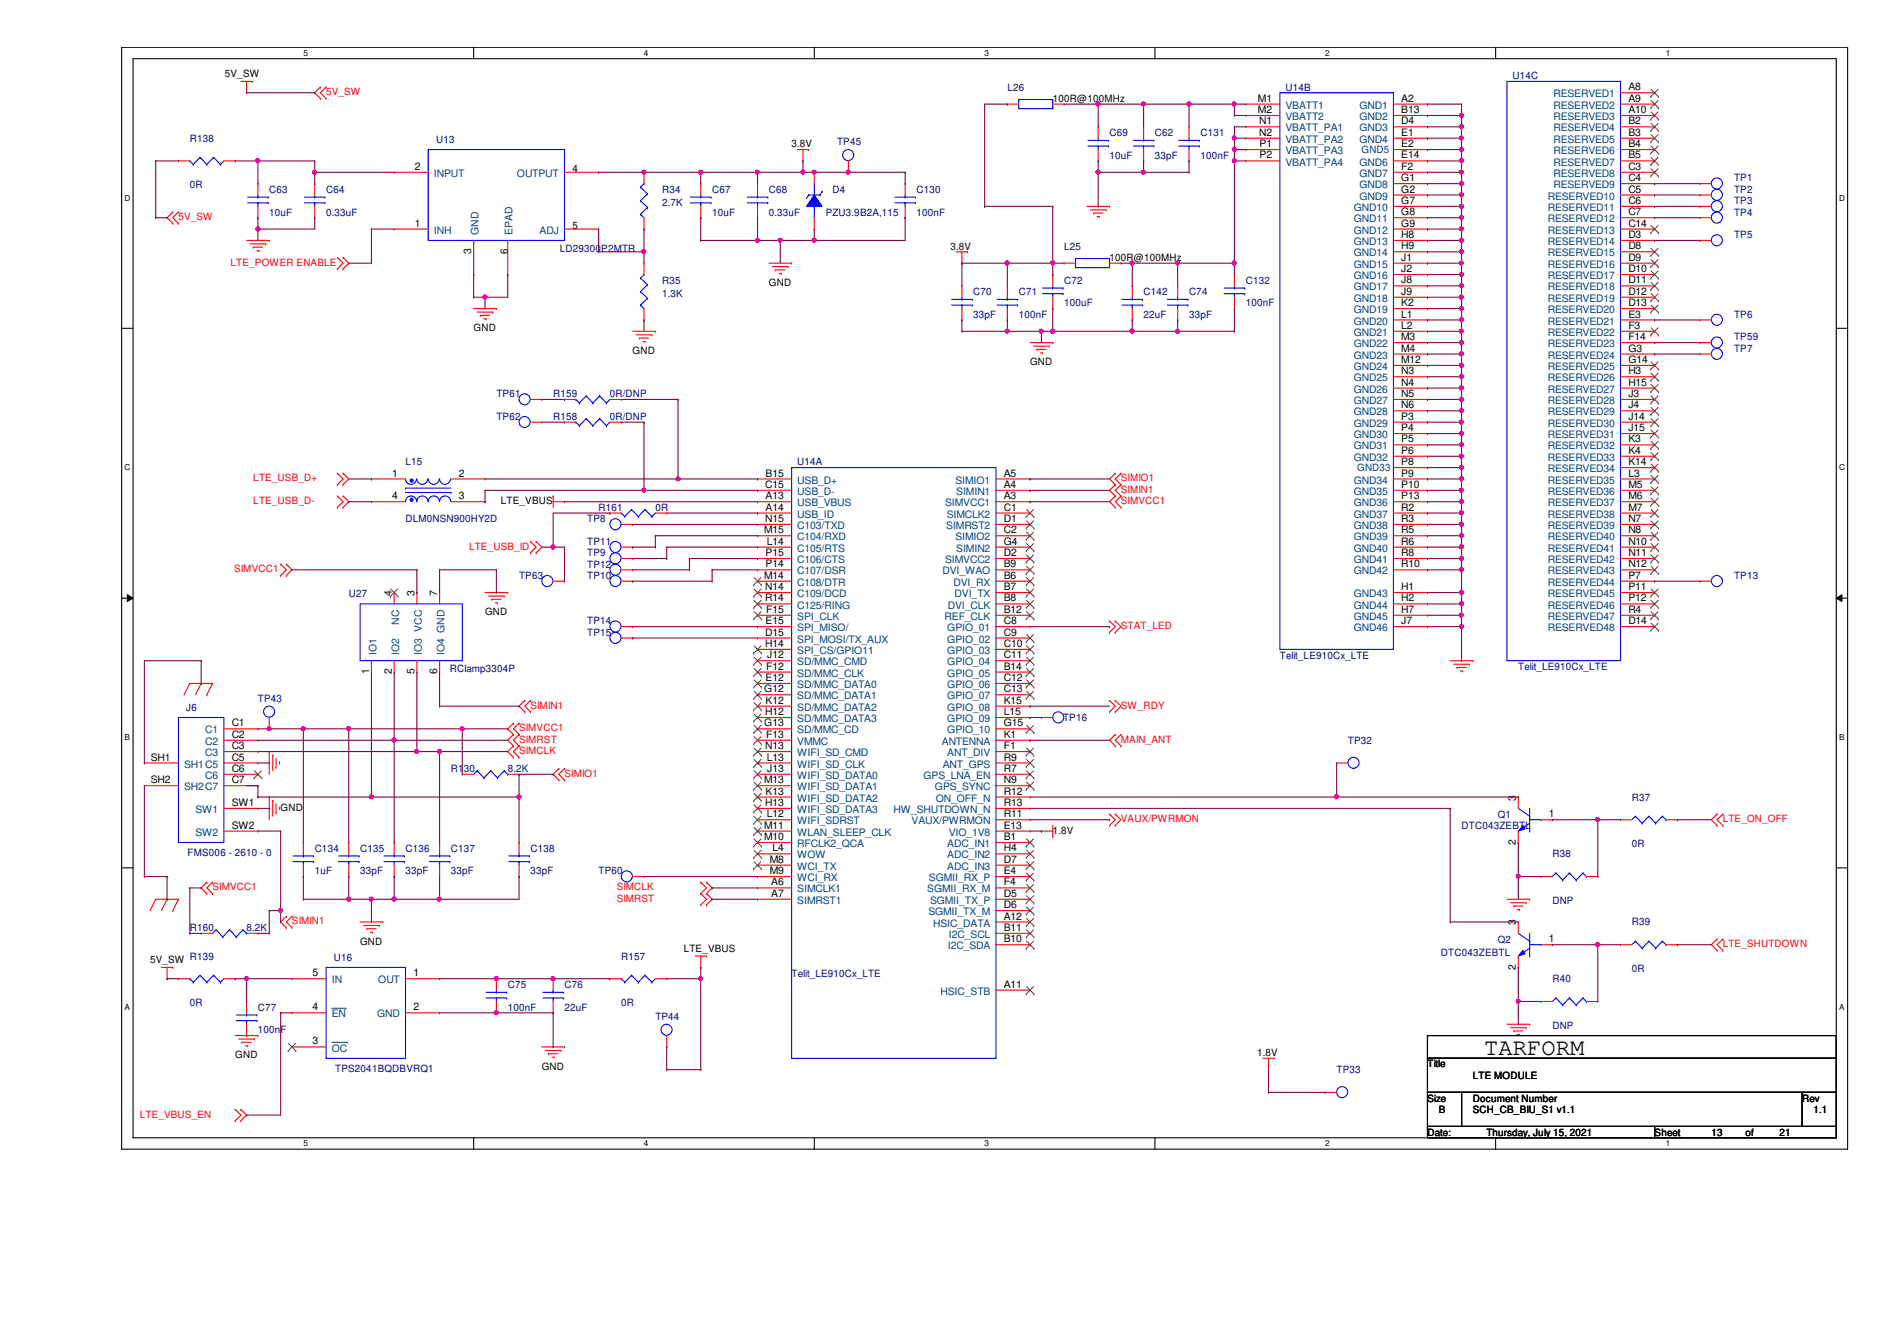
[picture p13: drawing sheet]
<svg xmlns="http://www.w3.org/2000/svg" width="297mm" height="210mm" viewBox="0 0 297 210" stroke-linecap="round" stroke-linejoin="round" font-family="sans-serif">
<defs><g id="words">
<text font-size="3.7" x="232.4" y="165.1">TARFORM</text>
<g font-size="1.6">
<text x="35.2" y="12.1">5V_SW</text>
<text x="164.8" y="16">100R@100MHz</text>
<text x="197" y="15.9">M1</text>
<text x="197" y="17.7">M2</text>
<text x="219.4" y="15.9">A2</text>
<text x="219.4" y="17.7">B13</text>
<text x="255" y="14.1">A8</text>
<text x="255" y="15.9">A9</text>
<text x="255" y="17.7">A10</text>
<text x="124" y="23.1">3.8V</text>
<text x="197.1" y="19.5">N1</text>
<text x="197.1" y="21.3">N2</text>
<text x="197.2" y="23">P1</text>
<text x="219.4" y="19.5">D4</text>
<text x="219.4" y="21.3">E1</text>
<text x="219.4" y="23">E2</text>
<text x="255" y="19.5">B2</text>
<text x="255" y="21.3">B3</text>
<text x="255" y="23">B4</text>
<text x="64.9" y="26.6">2</text>
<text x="89.6" y="27">4</text>
<text x="197.2" y="24.8">P2</text>
<text x="219.4" y="24.8">E14</text>
<text x="219.4" y="26.6">F2</text>
<text x="219.4" y="28.4">G1</text>
<text x="255" y="24.8">B5</text>
<text x="255" y="26.6">C3</text>
<text x="255" y="28.4">C4</text>
<text x="64.9" y="35.5">1</text>
<text x="89.6" y="35.9">5</text>
<text x="219.4" y="30.1">G2</text>
<text x="219.4" y="31.9">G7</text>
<text x="219.4" y="33.7">G8</text>
<text x="219.4" y="35.5">G9</text>
<text x="255" y="30.1">C5</text>
<text x="255" y="31.9">C6</text>
<text x="255" y="33.7">C7</text>
<text x="255" y="35.5">C14</text>
<text x="73.8" y="39.8" transform="rotate(-90 73.8 39.8)">3</text>
<text x="79.5" y="39.8" transform="rotate(-90 79.5 39.8)">6</text>
<text x="148.8" y="39.1">3.8V</text>
<text x="173.7" y="40.9">100R@100MHz</text>
<text x="219.4" y="37.3">H8</text>
<text x="219.4" y="39">H9</text>
<text x="219.4" y="40.8">J1</text>
<text x="255" y="37.3">D3</text>
<text x="255" y="39">D8</text>
<text x="255" y="40.8">D9</text>
<text x="120.4" y="44.7">GND</text>
<text x="219.4" y="42.6">J2</text>
<text x="219.4" y="44.4">J8</text>
<text x="219.4" y="46.1">J9</text>
<text x="219.4" y="47.9">K2</text>
<text x="255" y="42.6">D10</text>
<text x="255" y="44.4">D11</text>
<text x="255" y="46.1">D12</text>
<text x="255" y="47.9">D13</text>
<text x="74.2" y="51.9">GND</text>
<text x="219.4" y="49.7">L1</text>
<text x="219.4" y="51.5">L2</text>
<text x="219.4" y="53.3">M3</text>
<text x="255" y="49.7">E3</text>
<text x="255" y="51.5">F3</text>
<text x="255" y="53.3">F14</text>
<text x="99.1" y="55.4">GND</text>
<text x="161.3" y="57.2">GND</text>
<text x="219.4" y="55">M4</text>
<text x="219.4" y="56.8">M12</text>
<text x="219.4" y="58.6">N3</text>
<text x="255" y="55">G3</text>
<text x="255" y="56.8">G14</text>
<text x="255" y="58.6">H3</text>
<text x="219.4" y="60.4">N4</text>
<text x="219.4" y="62.1">N5</text>
<text x="219.4" y="63.9">N6</text>
<text x="219.4" y="65.7">P3</text>
<text x="255" y="60.4">H15</text>
<text x="255" y="62.1">J3</text>
<text x="255" y="63.9">J4</text>
<text x="255" y="65.7">J14</text>
<text x="219.4" y="67.5">P4</text>
<text x="219.4" y="69.3">P5</text>
<text x="219.4" y="71">P6</text>
<text x="255" y="67.5">J15</text>
<text x="255" y="69.3">K3</text>
<text x="255" y="71">K4</text>
<text x="61.4" y="74.6">1</text>
<text x="71.8" y="74.6">2</text>
<text x="119.8" y="76.4">C15</text>
<text x="119.9" y="74.6">B15</text>
<text x="157.2" y="74.6">A5</text>
<text x="157.2" y="76.4">A4</text>
<text x="219.4" y="72.8">P8</text>
<text x="219.4" y="74.6">P9</text>
<text x="219.4" y="76.4">P10</text>
<text x="255" y="72.8">K14</text>
<text x="255" y="74.6">L3</text>
<text x="255" y="76.4">M5</text>
<text x="61.4" y="78.1">4</text>
<text x="71.8" y="78.1">3</text>
<text x="78.4" y="78.9">LTE_VBUS</text>
<text x="119.6" y="83.5">M15</text>
<text x="119.8" y="81.7">N15</text>
<text x="119.9" y="78.1">A13</text>
<text x="119.9" y="79.9">A14</text>
<text x="157.2" y="78.1">A3</text>
<text x="157.2" y="79.9">C1</text>
<text x="157.2" y="81.7">D1</text>
<text x="157.2" y="83.5">C2</text>
<text x="219.4" y="78.1">P13</text>
<text x="219.4" y="79.9">R2</text>
<text x="219.4" y="81.7">R3</text>
<text x="219.4" y="83.5">R5</text>
<text x="255" y="78.1">M6</text>
<text x="255" y="79.9">M7</text>
<text x="255" y="81.7">N7</text>
<text x="255" y="83.5">N8</text>
<text x="119.9" y="87">P15</text>
<text x="119.9" y="88.8">P14</text>
<text x="120.1" y="85.3">L14</text>
<text x="157.2" y="85.3">G4</text>
<text x="157.2" y="87">D2</text>
<text x="157.2" y="88.8">B9</text>
<text x="219.4" y="85.3">R6</text>
<text x="219.4" y="87">R8</text>
<text x="219.4" y="88.8">R10</text>
<text x="255" y="85.3">N10</text>
<text x="255" y="87">N11</text>
<text x="255" y="88.8">N12</text>
<text x="61.3" y="93.3" transform="rotate(-90 61.3 93.3)">4</text>
<text x="64.9" y="93.3" transform="rotate(-90 64.9 93.3)">3</text>
<text x="68.5" y="93.3" transform="rotate(-90 68.5 93.3)">7</text>
<text x="119.6" y="90.6">M14</text>
<text x="119.8" y="92.4">N14</text>
<text x="119.8" y="94.1">R14</text>
<text x="120" y="95.9">F15</text>
<text x="157.2" y="90.6">B6</text>
<text x="157.2" y="92.4">B7</text>
<text x="157.2" y="94.1">B8</text>
<text x="157.2" y="95.9">B12</text>
<text x="219.4" y="92.4">H1</text>
<text x="219.4" y="94.1">H2</text>
<text x="219.4" y="95.9">H7</text>
<text x="255" y="90.6">P7</text>
<text x="255" y="92.4">P11</text>
<text x="255" y="94.1">P12</text>
<text x="255" y="95.9">R4</text>
<text x="75.9" y="96.3">GND</text>
<text x="119.8" y="99.5">D15</text>
<text x="119.8" y="101.3">H14</text>
<text x="119.9" y="97.7">E15</text>
<text x="157.2" y="97.7">C8</text>
<text x="157.2" y="99.5">C9</text>
<text x="157.2" y="101.3">C10</text>
<text x="219.4" y="97.7">J7</text>
<text x="255" y="97.7">D14</text>
<text x="57.8" y="105.5" transform="rotate(-90 57.8 105.5)">1</text>
<text x="61.3" y="105.5" transform="rotate(-90 61.3 105.5)">2</text>
<text x="64.9" y="105.5" transform="rotate(-90 64.9 105.5)">5</text>
<text x="68.5" y="105.5" transform="rotate(-90 68.5 105.5)">6</text>
<text x="119.9" y="106.6">E12</text>
<text x="120" y="104.8">F12</text>
<text x="120.1" y="103">J12</text>
<text x="157.2" y="103">C11</text>
<text x="157.2" y="104.8">B14</text>
<text x="157.2" y="106.6">C12</text>
<text x="36.3" y="113.7">C1</text>
<text x="119.7" y="108.4">G12</text>
<text x="119.7" y="113.7">G13</text>
<text x="119.8" y="111.9">H12</text>
<text x="119.9" y="110.2">K12</text>
<text x="157.2" y="108.4">C13</text>
<text x="157.2" y="110.2">K15</text>
<text x="157.2" y="111.9">L15</text>
<text x="157.2" y="113.7">G15</text>
<text x="23.6" y="119">SH1</text>
<text x="36.3" y="115.5">C2</text>
<text x="36.3" y="117.3">C3</text>
<text x="36.3" y="119">C5</text>
<text x="119.8" y="117.3">N13</text>
<text x="120" y="115.5">F13</text>
<text x="120.1" y="119">L13</text>
<text x="157.2" y="115.5">K1</text>
<text x="157.2" y="117.3">F1</text>
<text x="157.2" y="119">R9</text>
<text x="23.6" y="122.6">SH2</text>
<text x="36.3" y="120.8">C6</text>
<text x="36.3" y="122.6">C7</text>
<text x="119.6" y="122.6">M13</text>
<text x="119.9" y="124.4">K13</text>
<text x="120.1" y="120.8">J13</text>
<text x="157.2" y="120.8">R7</text>
<text x="157.2" y="122.6">N9</text>
<text x="157.2" y="124.4">R12</text>
<text x="237.4" y="125.3" transform="rotate(-90 237.4 125.3)">3</text>
<text x="36.3" y="126.2">SW1</text>
<text x="36.3" y="129.7">SW2</text>
<text x="43.9" y="126.9">GND</text>
<text x="119.6" y="129.7">M11</text>
<text x="119.6" y="131.5">M10</text>
<text x="119.8" y="126.2">H13</text>
<text x="120.1" y="127.9">L12</text>
<text x="157.2" y="126.2">R13</text>
<text x="157.2" y="127.9">R11</text>
<text x="157.2" y="129.7">E13</text>
<text x="157.2" y="131.5">B1</text>
<text x="164.8" y="130.5">1.8V</text>
<text x="242.5" y="127.9">1</text>
<text x="120.5" y="135">M8</text>
<text x="120.5" y="136.8">M9</text>
<text x="120.9" y="133.3">L4</text>
<text x="157.2" y="133.3">H4</text>
<text x="157.2" y="135">D7</text>
<text x="157.2" y="136.8">E4</text>
<text x="237.4" y="132.2" transform="rotate(-90 237.4 132.2)">2</text>
<text x="120.8" y="138.6">A6</text>
<text x="120.8" y="140.4">A7</text>
<text x="157.2" y="138.6">F4</text>
<text x="157.2" y="140.4">D5</text>
<text x="157.2" y="142.2">D6</text>
<text x="157.2" y="143.9">A12</text>
<text x="56.4" y="147.9">GND</text>
<text x="107.1" y="149">LTE_VBUS</text>
<text x="157.2" y="145.7">B11</text>
<text x="157.2" y="147.5">B10</text>
<text x="237.4" y="144.9" transform="rotate(-90 237.4 144.9)">3</text>
<text x="242.5" y="147.5">1</text>
<text x="23.5" y="150.7">5V_SW</text>
<text x="48.9" y="152.8">5</text>
<text x="64.7" y="152.8">1</text>
<text x="157.2" y="154.6">A11</text>
<text x="237.4" y="151.8" transform="rotate(-90 237.4 151.8)">2</text>
<text x="48.9" y="158.2">4</text>
<text x="64.7" y="158.2">2</text>
<text x="36.8" y="165.6">GND</text>
<text x="48.9" y="163.5">3</text>
<text x="84.8" y="167.4">GND</text>
<text x="196.8" y="165.3">1.8V</text>
<text x="223.5" y="167.1">Title</text>
<text x="223.5" y="172.4">Size</text>
<text x="230.6" y="172.4">Document Number</text>
<text x="230.6" y="168.9">LTE MODULE</text>
<text x="282.2" y="172.4">Rev</text>
<text x="223.5" y="177.8">Date:</text>
<text x="225.3" y="174.2">B</text>
<text x="230.6" y="174.2">SCH_CB_BIU_S1 v1.1</text>
<text x="232.7" y="177.8">Thursday, July 15, 2021</text>
<text x="259.1" y="177.8">Sheet</text>
<text x="268" y="177.8">13</text>
<text x="273.3" y="177.8">of</text>
<text x="278.6" y="177.8">21</text>
<text x="284" y="174.2">1.1</text>
</g>
<g font-size="1.6" fill="#f00">
<text x="51.1" y="14.9">5V_SW</text>
<text x="27.9" y="34.5">5V_SW</text>
<text x="36.1" y="41.6">LTE_POWER ENABLE</text>
<text x="39.7" y="75.4">LTE_USB_D+</text>
<text x="175.5" y="75.4">SIMIO1</text>
<text x="175.5" y="77.1">SIMIN1</text>
<text x="39.7" y="78.9">LTE_USB_D-</text>
<text x="175.5" y="78.9">SIMVCC1</text>
<text x="36.7" y="89.6">SIMVCC1</text>
<text x="73.4" y="86">LTE_USB_ID</text>
<text x="175.5" y="98.5">STAT_LED</text>
<text x="83.1" y="110.9">SIMIN1</text>
<text x="175.5" y="110.9">SW_RDY</text>
<text x="81.3" y="114.5">SIMVCC1</text>
<text x="81.3" y="116.2">SIMRST</text>
<text x="81.3" y="118">SIMCLK</text>
<text x="175.5" y="116.2">MAIN_ANT</text>
<text x="88.4" y="121.6">SIMIO1</text>
<text x="175.5" y="128.7">VAUX/PWRMON</text>
<text x="269.7" y="128.7">LTE_ON_OFF</text>
<text x="33.3" y="139.4">SIMVCC1</text>
<text x="96.6" y="139.4">SIMCLK</text>
<text x="96.6" y="141.1">SIMRST</text>
<text x="45.7" y="144.7">SIMIN1</text>
<text x="269.7" y="148.3">LTE_SHUTDOWN</text>
<text x="21.9" y="174.9">LTE_VBUS_EN</text>
</g>
<g font-size="1.6" fill="#000080">
<text x="157.7" y="14.2">L26</text>
<text x="201.3" y="14.2">U14B</text>
<text x="236.9" y="12.4">U14C</text>
<text x="29.7" y="22.2">R138</text>
<text x="68.3" y="22.4">U13</text>
<text x="131.1" y="22.7">TP45</text>
<text x="173.7" y="21.3">C69</text>
<text x="180.8" y="21.3">C62</text>
<text x="188" y="21.3">C131</text>
<text x="29.7" y="29.5">0R</text>
<text x="173.7" y="24.8">10uF</text>
<text x="180.8" y="24.8">33pF</text>
<text x="188" y="24.8">100nF</text>
<text x="271.5" y="28.4">TP1</text>
<text x="42.2" y="30.2">C63</text>
<text x="42.2" y="33.7">10uF</text>
<text x="51.1" y="30.2">C64</text>
<text x="51.1" y="33.7">0.33uF</text>
<text x="103.7" y="30.2">R34</text>
<text x="103.7" y="32.3">2.7K</text>
<text x="111.5" y="30.2">C67</text>
<text x="111.5" y="33.7">10uF</text>
<text x="120.4" y="30.2">C68</text>
<text x="120.4" y="33.7">0.33uF</text>
<text x="129.3" y="33.7">PZU3.9B2A,115</text>
<text x="130.3" y="30.2">D4</text>
<text x="143.5" y="30.2">C130</text>
<text x="143.5" y="33.7">100nF</text>
<text x="271.5" y="33.7">TP4</text>
<text x="271.5" y="30.2">TP2</text>
<text x="271.5" y="32">TP3</text>
<text x="87.7" y="39.4">LD29300P2MTR</text>
<text x="166.6" y="39.1">L25</text>
<text x="271.5" y="37.3">TP5</text>
<text x="103.7" y="44.4">R35</text>
<text x="103.7" y="46.5">1.3K</text>
<text x="152.4" y="46.2">C70</text>
<text x="159.5" y="46.2">C71</text>
<text x="166.6" y="44.4">C72</text>
<text x="166.6" y="48">100uF</text>
<text x="179.1" y="46.2">C142</text>
<text x="186.2" y="46.2">C74</text>
<text x="195.1" y="44.4">C132</text>
<text x="195.1" y="48">100nF</text>
<text x="152.4" y="49.7">33pF</text>
<text x="159.5" y="49.7">100nF</text>
<text x="179.1" y="49.7">22uF</text>
<text x="186.2" y="49.7">33pF</text>
<text x="271.5" y="53.3">TP59</text>
<text x="271.5" y="49.7">TP6</text>
<text x="271.5" y="55.1">TP7</text>
<text x="77.7" y="62.2">TP61</text>
<text x="77.7" y="65.7">TP62</text>
<text x="86.6" y="65.7">R158</text>
<text x="86.6" y="62.2">R159</text>
<text x="95.5" y="65.7">0R/DNP</text>
<text x="95.5" y="62.2">0R/DNP</text>
<text x="63.5" y="72.9">L15</text>
<text x="124.8" y="72.9">U14A</text>
<text x="63.5" y="81.7">DLM0NSN900HY2D</text>
<text x="91.9" y="81.7">TP8</text>
<text x="93.7" y="80">R161</text>
<text x="102.6" y="80">0R</text>
<text x="91.9" y="87.1">TP9</text>
<text x="91.9" y="88.9">TP12</text>
<text x="91.9" y="85.3">TP11</text>
<text x="54.6" y="93.5">U27</text>
<text x="81.3" y="90.6">TP63</text>
<text x="91.9" y="90.6">TP10</text>
<text x="271.5" y="90.6">TP13</text>
<text x="91.9" y="99.5">TP15</text>
<text x="91.9" y="97.7">TP14</text>
<text x="70.4" y="105.2">RClamp3304P</text>
<text x="200.4" y="103.1">Telit_LE910Cx_LTE</text>
<text x="237.7" y="104.9">Telit_LE910Cx_LTE</text>
<text x="29.2" y="111.3">J6</text>
<text x="40.4" y="109.9">TP43</text>
<text x="166.5" y="112.9">TP16</text>
<text x="211.1" y="116.4">TP32</text>
<text x="70.6" y="120.9">R130</text>
<text x="79.5" y="120.9">8.2K</text>
<text x="255.5" y="125.3">R37</text>
<text x="228.9" y="129.8">DTC043ZEBTL</text>
<text x="234.5" y="128">Q1</text>
<text x="29.4" y="134">FMS006 - 2610 - 0</text>
<text x="49.3" y="133.3">C134</text>
<text x="49.3" y="136.9">1uF</text>
<text x="56.4" y="133.3">C135</text>
<text x="56.4" y="136.9">33pF</text>
<text x="63.5" y="133.3">C136</text>
<text x="63.5" y="136.9">33pF</text>
<text x="70.6" y="133.3">C137</text>
<text x="70.6" y="136.9">33pF</text>
<text x="83.1" y="133.3">C138</text>
<text x="83.1" y="136.9">33pF</text>
<text x="93.7" y="136.9">TP60</text>
<text x="243.1" y="134.2">R38</text>
<text x="255.5" y="132.6">0R</text>
<text x="243.1" y="141.5">DNP</text>
<text x="29.7" y="145.8">R160</text>
<text x="38.6" y="145.8">8.2K</text>
<text x="225.6" y="149.6">DTC043ZEBTL</text>
<text x="234.5" y="147.5">Q2</text>
<text x="255.5" y="144.9">R39</text>
<text x="29.7" y="150.2">R139</text>
<text x="52.3" y="150.4">U16</text>
<text x="79.5" y="154.6">C75</text>
<text x="88.4" y="154.6">C76</text>
<text x="97.3" y="150.2">R157</text>
<text x="124" y="152.9">Telit_LE910Cx_LTE</text>
<text x="243.1" y="153.8">R40</text>
<text x="255.5" y="152.1">0R</text>
<text x="29.7" y="157.5">0R</text>
<text x="40.4" y="158.2">C77</text>
<text x="40.4" y="161.8">100nF</text>
<text x="79.5" y="158.2">100nF</text>
<text x="88.4" y="158.2">22uF</text>
<text x="97.3" y="157.5">0R</text>
<text x="102.6" y="159.6">TP44</text>
<text x="243.1" y="161">DNP</text>
<text x="52.5" y="167.8">TPS2041BQDBVRQ1</text>
<text x="209.3" y="168">TP33</text>
</g>
<g font-size="1.6" fill="#004080">
<text x="201.3" y="17">VBATT1</text>
<text x="212.9" y="17">GND1</text>
<text x="243.2" y="15.2">RESERVED1</text>
<text x="243.2" y="17">RESERVED2</text>
<text x="201.3" y="18.8">VBATT2</text>
<text x="201.3" y="20.6">VBATT_PA1</text>
<text x="201.3" y="22.4">VBATT_PA2</text>
<text x="212.9" y="18.8">GND2</text>
<text x="212.9" y="20.6">GND3</text>
<text x="212.9" y="22.4">GND4</text>
<text x="213.2" y="24">GND5</text>
<text x="243.2" y="18.8">RESERVED3</text>
<text x="243.2" y="20.6">RESERVED4</text>
<text x="243.2" y="22.4">RESERVED5</text>
<text x="67.9" y="27.7">INPUT</text>
<text x="80.9" y="27.7">OUTPUT</text>
<text x="201.3" y="24.1">VBATT_PA3</text>
<text x="201.3" y="25.9">VBATT_PA4</text>
<text x="212.9" y="25.9">GND6</text>
<text x="212.9" y="27.7">GND7</text>
<text x="212.9" y="29.5">GND8</text>
<text x="243.2" y="24.1">RESERVED6</text>
<text x="243.2" y="25.9">RESERVED7</text>
<text x="243.2" y="27.7">RESERVED8</text>
<text x="243.2" y="29.5">RESERVED9</text>
<text x="212" y="33">GND10</text>
<text x="212" y="34.8">GND11</text>
<text x="212.9" y="31.2">GND9</text>
<text x="242.4" y="31.2">RESERVED10</text>
<text x="242.4" y="33">RESERVED11</text>
<text x="242.4" y="34.8">RESERVED12</text>
<text x="67.9" y="36.6">INH</text>
<text x="74.9" y="36.7" transform="rotate(-90 74.9 36.7)">GND</text>
<text x="80.3" y="36.7" transform="rotate(-90 80.3 36.7)">EPAD</text>
<text x="84.5" y="36.6">ADJ</text>
<text x="212" y="36.6">GND12</text>
<text x="212" y="38.4">GND13</text>
<text x="212" y="40.1">GND14</text>
<text x="212" y="41.9">GND15</text>
<text x="242.4" y="36.6">RESERVED13</text>
<text x="242.4" y="38.4">RESERVED14</text>
<text x="242.4" y="40.1">RESERVED15</text>
<text x="242.4" y="41.9">RESERVED16</text>
<text x="212" y="43.7">GND16</text>
<text x="212" y="45.5">GND17</text>
<text x="212" y="47.2">GND18</text>
<text x="242.4" y="43.7">RESERVED17</text>
<text x="242.4" y="45.5">RESERVED18</text>
<text x="242.4" y="47.2">RESERVED19</text>
<text x="212" y="49">GND19</text>
<text x="212" y="50.8">GND20</text>
<text x="212" y="52.6">GND21</text>
<text x="242.4" y="49">RESERVED20</text>
<text x="242.4" y="50.8">RESERVED21</text>
<text x="242.4" y="52.6">RESERVED22</text>
<text x="212" y="54.4">GND22</text>
<text x="212" y="56.1">GND23</text>
<text x="212" y="57.9">GND24</text>
<text x="212" y="59.7">GND25</text>
<text x="242.4" y="54.4">RESERVED23</text>
<text x="242.4" y="56.1">RESERVED24</text>
<text x="242.4" y="57.9">RESERVED25</text>
<text x="242.4" y="59.7">RESERVED26</text>
<text x="212" y="61.5">GND26</text>
<text x="212" y="63.2">GND27</text>
<text x="212" y="65">GND28</text>
<text x="242.4" y="61.5">RESERVED27</text>
<text x="242.4" y="63.2">RESERVED28</text>
<text x="242.4" y="65">RESERVED29</text>
<text x="212" y="66.8">GND29</text>
<text x="212" y="68.6">GND30</text>
<text x="212" y="70.4">GND31</text>
<text x="242.4" y="66.8">RESERVED30</text>
<text x="242.4" y="68.6">RESERVED31</text>
<text x="242.4" y="70.4">RESERVED32</text>
<text x="124.8" y="75.7">USB_D+</text>
<text x="124.8" y="77.5">USB_D-</text>
<text x="149.6" y="75.7">SIMIO1</text>
<text x="149.7" y="77.5">SIMIN1</text>
<text x="212" y="72.1">GND32</text>
<text x="212" y="75.7">GND34</text>
<text x="212" y="77.5">GND35</text>
<text x="212.5" y="73.7">GND33</text>
<text x="242.4" y="72.1">RESERVED33</text>
<text x="242.4" y="73.9">RESERVED34</text>
<text x="242.4" y="75.7">RESERVED35</text>
<text x="242.4" y="77.5">RESERVED36</text>
<text x="124.8" y="79.2">USB_VBUS</text>
<text x="124.8" y="81">USB_ID</text>
<text x="124.8" y="82.8">C103/TXD</text>
<text x="148" y="79.2">SIMVCC1</text>
<text x="148.2" y="82.8">SIMRST2</text>
<text x="148.3" y="81">SIMCLK2</text>
<text x="212" y="79.2">GND36</text>
<text x="212" y="81">GND37</text>
<text x="212" y="82.8">GND38</text>
<text x="242.4" y="79.2">RESERVED37</text>
<text x="242.4" y="81">RESERVED38</text>
<text x="242.4" y="82.8">RESERVED39</text>
<text x="124.8" y="84.6">C104/RXD</text>
<text x="124.8" y="86.4">C105/RTS</text>
<text x="124.8" y="88.1">C106/CTS</text>
<text x="124.8" y="89.9">C107/DSR</text>
<text x="147.6" y="89.9">DVI_WAO</text>
<text x="148" y="88.1">SIMVCC2</text>
<text x="149.6" y="84.6">SIMIO2</text>
<text x="149.7" y="86.4">SIMIN2</text>
<text x="212" y="84.6">GND39</text>
<text x="212" y="86.4">GND40</text>
<text x="212" y="88.1">GND41</text>
<text x="212" y="89.9">GND42</text>
<text x="242.4" y="84.6">RESERVED40</text>
<text x="242.4" y="86.4">RESERVED41</text>
<text x="242.4" y="88.1">RESERVED42</text>
<text x="242.4" y="89.9">RESERVED43</text>
<text x="124.8" y="91.7">C108/DTR</text>
<text x="124.8" y="93.5">C109/DCD</text>
<text x="124.8" y="95.2">C125/RING</text>
<text x="148.4" y="95.2">DVI_CLK</text>
<text x="149.3" y="91.7">DVI_RX</text>
<text x="149.5" y="93.5">DVI_TX</text>
<text x="212" y="93.5">GND43</text>
<text x="212" y="95.2">GND44</text>
<text x="242.4" y="91.7">RESERVED44</text>
<text x="242.4" y="93.5">RESERVED45</text>
<text x="242.4" y="95.2">RESERVED46</text>
<text x="62.5" y="97.8" transform="rotate(-90 62.5 97.8)">NC</text>
<text x="124.8" y="97">SPI_CLK</text>
<text x="124.8" y="98.8">SPI_MISO/</text>
<text x="124.8" y="100.6">SPI_MOSI/TX_AUX</text>
<text x="147.9" y="97">REF_CLK</text>
<text x="148.3" y="98.8">GPIO_01</text>
<text x="148.3" y="100.6">GPIO_02</text>
<text x="212" y="97">GND45</text>
<text x="212" y="98.8">GND46</text>
<text x="242.4" y="97">RESERVED47</text>
<text x="242.4" y="98.8">RESERVED48</text>
<text x="58.9" y="102.5" transform="rotate(-90 58.9 102.5)">IO1</text>
<text x="62.5" y="102.5" transform="rotate(-90 62.5 102.5)">IO2</text>
<text x="66" y="102.5" transform="rotate(-90 66 102.5)">IO3 VCC</text>
<text x="69.6" y="102.5" transform="rotate(-90 69.6 102.5)">IO4 GND</text>
<text x="124.8" y="102.4">SPI_CS/GPIO11</text>
<text x="124.8" y="104.1">SD/MMC_CMD</text>
<text x="124.8" y="105.9">SD/MMC_CLK</text>
<text x="124.8" y="107.7">SD/MMC_DATA0</text>
<text x="148.3" y="102.4">GPIO_03</text>
<text x="148.3" y="104.1">GPIO_04</text>
<text x="148.3" y="105.9">GPIO_05</text>
<text x="148.3" y="107.7">GPIO_06</text>
<text x="124.8" y="109.5">SD/MMC_DATA1</text>
<text x="124.8" y="111.3">SD/MMC_DATA2</text>
<text x="124.8" y="113">SD/MMC_DATA3</text>
<text x="148.3" y="109.5">GPIO_07</text>
<text x="148.3" y="111.3">GPIO_08</text>
<text x="148.3" y="113">GPIO_09</text>
<text x="32.1" y="114.8">C1</text>
<text x="32.1" y="116.6">C2</text>
<text x="32.1" y="118.4">C3</text>
<text x="124.8" y="114.8">SD/MMC_CD</text>
<text x="124.8" y="116.6">VMMC</text>
<text x="124.8" y="118.4">WIFI_SD_CMD</text>
<text x="147.5" y="116.6">ANTENNA</text>
<text x="148.3" y="114.8">GPIO_10</text>
<text x="148.3" y="118.4">ANT_DIV</text>
<text x="28.8" y="120.1">SH1C5</text>
<text x="28.8" y="123.7">SH2C7</text>
<text x="32.1" y="121.9">C6</text>
<text x="124.8" y="120.1">WIFI_SD_CLK</text>
<text x="124.8" y="121.9">WIFI_SD_DATA0</text>
<text x="124.8" y="123.7">WIFI_SD_DATA1</text>
<text x="124.8" y="125.5">WIFI_SD_DATA2</text>
<text x="144.6" y="121.9">GPS_LNA_EN</text>
<text x="146.4" y="123.7">GPS_SYNC</text>
<text x="146.5" y="125.5">ON_OFF_N</text>
<text x="147.6" y="120.1">ANT_GPS</text>
<text x="30.6" y="127.3">SW1</text>
<text x="30.6" y="130.8">SW2</text>
<text x="124.8" y="127.3">WIFI_SD_DATA3</text>
<text x="124.8" y="129">WIFI_SDRST</text>
<text x="124.8" y="130.8">WLAN_SLEEP_CLK</text>
<text x="139.9" y="127.3">HW_SHUTDOWN_N</text>
<text x="142.7" y="129">VAUX/PWRMON</text>
<text x="148.5" y="130.8">VIO_1V8</text>
<text x="124.8" y="132.6">RFCLK2_QCA</text>
<text x="124.8" y="134.4">WOW</text>
<text x="124.8" y="136.1">WCI_TX</text>
<text x="124.8" y="137.9">WCI_RX</text>
<text x="145.5" y="137.9">SGMII_RX_P</text>
<text x="148.3" y="132.6">ADC_IN1</text>
<text x="148.3" y="134.4">ADC_IN2</text>
<text x="148.3" y="136.1">ADC_IN3</text>
<text x="124.8" y="139.7">SIMCLK1</text>
<text x="124.8" y="141.5">SIMRST1</text>
<text x="145.2" y="139.7">SGMII_RX_M</text>
<text x="145.4" y="143.3">SGMII_TX_M</text>
<text x="145.6" y="141.5">SGMII_TX_P</text>
<text x="146.1" y="145">HSIC_DATA</text>
<text x="148.4" y="148.6">I2C_SDA</text>
<text x="148.6" y="146.8">I2C_SCL</text>
<text x="51.9" y="153.9">IN</text>
<text x="59.2" y="153.9">OUT</text>
<text x="147.3" y="155.7">HSIC_STB</text>
<text x="51.9" y="159.3">EN</text>
<text x="59.1" y="159.3">GND</text>
<text x="51.9" y="164.6">OC</text>
</g>
<g font-size="1.3">
<text x="47.5" y="8.7">5</text>
<text x="100.8" y="8.7">4</text>
<text x="154.2" y="8.7">3</text>
<text x="207.5" y="8.7">2</text>
<text x="260.9" y="8.7">1</text>
<text x="19.5" y="31.4">D</text>
<text x="288" y="31.4">D</text>
<text x="19.5" y="73.6">C</text>
<text x="288" y="73.6">C</text>
<text x="19.5" y="115.9">B</text>
<text x="288" y="115.9">B</text>
<text x="19.5" y="158.1">A</text>
<text x="288" y="158.1">A</text>
<text x="47.5" y="179.4">5</text>
<text x="100.8" y="179.4">4</text>
<text x="154.2" y="179.4">3</text>
<text x="207.5" y="179.4">2</text>
<text x="260.9" y="179.4">1</text>
</g>
</g></defs>
<path d="M19.1 7.4h270.2v172.5h-270.2zM20.8 9.2h266.7v168.9h-266.7z" fill="none" stroke="#000" stroke-width=".17"/>
<g fill="#fff">
<path d="M47.5 7.6h.7v1.4h-.7z"/>
<path d="M47.5 178.3h.7v1.4h-.7z"/>
</g>
<path d="M74.2 7.4v1.8M74.2 178.1v1.8" fill="none" stroke="#000" stroke-width=".17"/>
<g fill="#fff">
<path d="M100.8 7.6h.7v1.4h-.7z"/>
<path d="M100.8 178.3h.7v1.4h-.7z"/>
</g>
<path d="M127.5 7.4v1.8M127.5 178.1v1.8" fill="none" stroke="#000" stroke-width=".17"/>
<g fill="#fff">
<path d="M154.2 7.6h.7v1.4h-.7z"/>
<path d="M154.2 178.3h.7v1.4h-.7z"/>
</g>
<path d="M180.8 7.4v1.8M180.8 178.1v1.8" fill="none" stroke="#000" stroke-width=".17"/>
<g fill="#fff">
<path d="M207.5 7.6h.7v1.4h-.7z"/>
<path d="M207.5 178.3h.7v1.4h-.7z"/>
</g>
<path d="M234.2 7.4v1.8M234.2 178.1v1.8" fill="none" stroke="#000" stroke-width=".17"/>
<g fill="#fff">
<path d="M260.9 7.6h.6v1.4h-.6z"/>
<path d="M260.9 178.3h.6v1.4h-.6z"/>
<path d="M19.5 30.3h.9v1.4h-.9z"/>
<path d="M288 30.3h.9v1.4h-.9z"/>
<path d="M19.5 72.5h.9v1.4h-.9z"/>
<path d="M288 72.5h.9v1.4h-.9z"/>
</g>
<path d="M19.1 51.4h1.7M287.5 51.4h1.8" fill="none" stroke="#000" stroke-width=".17"/>
<g fill="#fff">
<path d="M19.5 114.7h.8v1.4h-.8z"/>
<path d="M288 114.7h.8v1.4h-.8z"/>
</g>
<path d="M19.1 93.6h1.7M287.5 93.6h1.8" fill="none" stroke="#000" stroke-width=".17"/>
<path d="M19.9 93.1l.9 .5-.9 .5zM287.5 93.6l.9-.5v1z" fill="#000"/>
<path d="M19.9 93.1l.9 .5-.9 .5zM287.5 93.6l.9-.5v1z" fill="none" stroke="#000" stroke-width=".16"/>
<g fill="#fff">
<path d="M19.5 156.9h.8v1.4h-.8z"/>
<path d="M288 156.9h.8v1.4h-.8z"/>
</g>
<path d="M19.1 135.8h1.7M287.5 135.8h1.8M223.5 162.1h64v3.6h-64zM223.5 165.6h64v5.4h-64zM223.5 171h5.4v5.3h-5.4zM223.5 176.3h35.6v1.8h-35.6zM228.9 171h53.3v5.3h-53.3zM259.1 176.3h28.4v1.8h-28.4zM282.2 171h5.3v5.3h-5.3z" fill="none" stroke="#000" stroke-width=".17"/>
<g fill="none" stroke="#f00" stroke-width=".17">
<path d="M37.7 12.7h1.8M38.6 14.5h.1M38.6 12.7v1.8M39.5 12.7h.1M50.2 13.6h.1M50.2 15.4h.1M50.2 13.6l-.9 .9 .9 .9M51.1 15.4h.1M51.1 13.6h.1M51.1 13.6l-.9 .9 .9 .9M179.1 19.9h.1M179.1 19.9v1.7"/>
<path d="M27.1 33.2h.1M27.1 35h.1M27.1 33.2l-.9 .9 .9 .9M27.9 35h.1M27.9 33.2h.1M27.9 33.2l-.8 .9 .8 .9M38.6 37.6h3.6M39.2 38.2h2.4M39.7 38.7h.1M39.7 38.7h1.4M40.2 39.2h.4M40.6 39.2h.1"/>
<path d="M41.6 38.2h.1M42.2 37.6h.1M61.7 27h.1M61.7 35.9h.1M61.7 27h5.4M61.7 35.9h5.4M74.2 37.6v5.4M79.5 37.6v5.4M88.4 27h5.3M88.4 35.9h5.3M93.7 27h.1M93.7 35.9h.1"/>
<path d="M124.8 23.4h1.8M125.7 25.2h.1M125.7 23.4v1.8M126.6 23.4h.1M141.7 28.7h.1M141.7 34.1h.1M141.7 28.7v1.8M141.7 32.3v1.8M149.7 39.4h1.8M150.6 39.4v1.8M151.5 39.4h.1M170.2 32.3h3.5"/>
<path d="M170.7 32.9h2.5M171.2 33.4h.1M171.2 33.4h1.5M171.8 33.9h.3M172.1 33.9h.1M173.2 32.9h.1M173.7 32.3h.1M179.1 25.2h.1M179.1 23.4v1.8M266.2 34.1h.1M266.2 34.1h1.8M52.8 40.3h.1"/>
<path d="M52.8 42.1h.1M52.8 40.3l.9 .9-.9 .9M53.7 42.1h.1M53.7 40.3h.1M53.7 40.3l.9 .9-.9 .9M74.2 43h.1M74.2 48.3h3.5M74.7 48.9h2.5M75.2 49.4h.1M75.2 49.4h1.5M75.8 49.9h.3M76.1 49.9h.1"/>
<path d="M77.2 48.9h.1M77.7 48.3h.1M79.5 43h.1M99.1 51.9h3.5M99.6 52.4h2.5M100.1 52.9h.1M100.1 52.9h1.5M100.7 53.5h.3M101 53.5h.1M102.1 52.4h.1M102.6 51.9h.1M120.4 41.2h3.6"/>
<path d="M120.9 41.7h2.5M121.5 42.2h.1M121.5 42.2h1.4M122 42.8h.3M122.3 42.8h.1M123.4 41.7h.1M124 41.2h.1M150.6 41.2h.1M157.7 44.7h.1M157.7 50.1h.1M157.7 44.7v1.8M157.7 48.3v1.8"/>
<path d="M161.3 53.6h3.5M161.8 54.2h2.5M162.3 54.7h.1M162.3 54.7h1.5M162.9 55.2h.3M163.2 55.2h.1M164.3 54.2h.1M164.8 53.6h.1M164.8 43h.1M164.8 48.3h.1M164.8 43v1.7M164.8 46.5v1.8"/>
<path d="M177.3 44.7h.1M177.3 50.1h.1M177.3 44.7v1.8M177.3 48.3v1.8M266.2 53.6h.1M266.2 50.1h.1M266.2 53.6h1.8M266.2 50.1h1.8M52.8 74.1h.1M52.8 75.9h.1M52.8 77.6h.1M52.8 79.4h.1"/>
<path d="M52.8 74.1l.9 .9-.9 .9M52.8 77.6l.9 .9-.9 .9M53.7 75.9h.1M53.7 74.1h.1M53.7 79.4h.1M53.7 77.6h.1M53.7 74.1l.9 .9-.9 .9M53.7 77.6l.9 .9-.9 .9M83.1 62.5h1.7M84.8 62.5h.1M86.6 77.6h.1M86.6 78.5h1.8"/>
<path d="M86.6 77.6v1.8M88.4 78.5h.1M88.4 66.1h.1M88.4 62.5h.1M88.4 66.1h1.8M88.4 62.5h1.8M95.5 66.1h1.8M95.5 62.5h1.8M97.3 66.1h.1M97.3 62.5h.1M174.6 74.1h.1M174.6 75.9h.1"/>
<path d="M174.6 77.6h.1M174.6 79.4h.1M174.6 75.9l-.9 .8 .9 .9M174.6 77.6l-.9 .9 .9 .9M174.6 74.1l-.9 .9 .9 .9M175.5 75.9h.1M175.5 74.1h.1M175.5 77.6h.1M175.5 79.4h.1M175.5 75.9l-.9 .8 .9 .9M175.5 74.1l-.9 .9 .9 .9M175.5 77.6l-.9 .9 .9 .9"/>
<path d="M43.9 88.3h.1M43.9 90.1h.1M43.9 88.3l.9 .9-.9 .9M44.8 90.1h.1M44.8 88.3h.1M44.8 88.3l.9 .9-.9 .9M61.7 92.8h.1M61.7 92.8v1.7M65.3 92.8h.1M65.3 92.8v1.7M68.8 92.8h.1M68.8 92.8v1.7"/>
<path d="M75.9 92.8h3.6M76.5 93.3h2.5M77 93.8h.1M77 93.8h1.4M77.6 94.4h.3M77.9 94.4h.1M79 93.3h.1M79.5 92.8h.1M83.1 84.8h.1M83.1 86.5h.1M83.1 84.8l.8 .8-.8 .9M83.9 86.5h.1"/>
<path d="M83.9 84.8h.1M83.9 84.8l.9 .8-.9 .9M97.3 99.9h1.8M97.3 87.4h1.8M97.3 98.1h1.8M99.1 99.9h.1M99.1 87.4h.1M99.1 98.1h.1M173.7 99h.1M173.7 97.2h.1M173.7 97.2l.9 .9-.9 .9M174.6 99h.1"/>
<path d="M174.6 97.2h.1M174.6 97.2l.9 .9-.9 .9M29.7 107h.1M29.7 107l-.9 1.8M29.7 107h3.6M31.5 107h.1M31.5 107l-.9 1.8M32.4 108.8h.1M33.3 107h.1M33.3 107l-.9 1.8M42.2 117.6h.1M42.2 117.6v3.6"/>
<path d="M42.7 118.2h.1M42.7 118.2v2.4M43.2 118.7v1.4M43.8 119.3h.1M43.8 119.3v.3M58.2 105.2h.1M58.2 103.4v1.8M61.7 105.2h.1M61.7 103.4v1.8M65.3 105.2h.1M65.3 103.4v1.8M68.8 105.2h.1"/>
<path d="M68.8 103.4v1.8M80.4 113.2h.1M80.4 115h.1M80.4 116.8h.1M80.4 118.5h.1M80.4 113.2l-.9 .9 .9 .9M80.4 115l-.9 .9 .9 .9M80.4 116.8l-.9 .8 .9 .9M81.3 115h.1M81.3 113.2h.1M81.3 116.8h.1M81.3 118.5h.1"/>
<path d="M81.3 113.2l-.9 .9 .9 .9M81.3 115l-.9 .9 .9 .9M81.3 116.8l-.9 .8 .9 .9M82.2 109.6h.1M82.2 111.4h.1M82.2 109.6l-.9 .9 .9 .9M83.1 111.4h.1M83.1 109.6h.1M83.1 109.6l-.9 .9 .9 .9M173.7 111.4h.1M173.7 109.6h.1M173.7 109.6l.9 .9-.9 .9"/>
<path d="M174.6 115h.1M174.6 116.8h.1M174.6 111.4h.1M174.6 109.6h.1M174.6 115l-.9 .9 .9 .9M174.6 109.6l.9 .9-.9 .9M175.5 116.8h.1M175.5 115h.1M175.5 115l-.9 .9 .9 .9M227.1 103.4h3.5M227.6 104h2.5M228.1 104.5h.1"/>
<path d="M228.1 104.5h1.5M228.7 105h.3M229 105h.1M230.1 104h.1M230.6 103.4h.1M32.4 138.1h.1M32.4 139.9h.1M32.4 138.1l-.9 .9 .9 .9M33.3 139.9h.1M33.3 138.1h.1M33.3 138.1l-.9 .9 .9 .9M42.2 124.8h.1"/>
<path d="M42.2 124.8v3.5M42.7 125.3h.1M42.7 125.3v2.5M43.2 120.1h.1M43.2 127.3h.1M43.2 125.8v1.5M43.8 126.4h.1M43.8 126.4v.3M54.6 131.9h.1M54.6 137.2h.1M54.6 131.9v1.7M54.6 135.4v1.8"/>
<path d="M72.4 121.2h.1M72.4 121.2h1.8M79.5 121.2h1.8M81.3 131.9h.1M81.3 137.2h.1M81.3 121.2h.1M81.3 131.9v1.7M81.3 135.4v1.8M87.5 120.3h.1M87.5 122.1h.1M87.5 120.3l-.9 .9 .9 .9M88.4 122.1h.1"/>
<path d="M88.4 120.3h.1M88.4 120.3l-.9 .9 .9 .9M109.7 138.1h.1M109.7 139.9h.1M109.7 138.1l.9 .9-.9 .9M109.7 139.9l.9 .9-.9 .8M110.6 139.9h.1M110.6 138.1h.1M110.6 138.1l.9 .9-.9 .9M110.6 139.9l.9 .9-.9 .8M163.1 130.1h.1M163.1 130.1h1.7"/>
<path d="M164.8 131h.1M164.8 129.2v1.8M173.7 129.2h.1M173.7 127.4h.1M173.7 127.4l.9 .9-.9 .9M174.6 129.2h.1M174.6 127.4h.1M174.6 127.4l.9 .9-.9 .9M268.9 127.4h.1M268.9 129.2h.1M268.9 127.4l-.9 .9 .9 .9M269.7 129.2h.1"/>
<path d="M269.7 127.4h.1M269.7 127.4l-.8 .9 .8 .9M24.4 140.8h.1M24.4 140.8h3.5M24.4 140.8l-.9 1.7M25.3 151.4h1.8M26.2 153.2h.1M26.2 140.8h.1M26.2 151.4v1.8M26.2 140.8l-.9 1.7M27.1 151.4h.1M27.1 142.5h.1"/>
<path d="M27.9 140.8h.1M27.9 140.8l-.8 1.7M44.8 143.4h.1M44.8 145.2h.1M44.8 143.4l-.9 .9 .9 .9M45.7 145.2h.1M45.7 143.4h.1M45.7 143.4l-.9 .9 .9 .9M56.4 144.3h3.5M56.9 144.9h2.5M57.4 145.4h.1M57.4 145.4h1.5"/>
<path d="M58 145.9h.3M58.3 145.9h.1M59.4 144.9h.1M59.9 144.3h.1M86.6 153.2h.1M86.6 158.5h.1M86.6 153.2v1.8M86.6 156.8v1.7M108.8 149.6h1.8M109.7 151.4h.1M109.7 141.6h.1M109.7 149.6v1.8"/>
<path d="M110.6 149.6h.1M110.6 141.6h.1M236 140.8h3.5M236.5 141.3h2.5M237 141.8h.1M237 141.8h1.5M237.6 142.4h.3M237.9 142.4h.1M239 141.3h.1M239.5 140.8h.1M241.3 156.8h.1M241.3 156.8h1.8"/>
<path d="M248.4 156.8h1.8M250.2 156.8h.1M268.9 147h.1M268.9 148.8h.1M268.9 147l-.9 .9 .9 .9M269.7 148.8h.1M269.7 147h.1M269.7 147l-.8 .9 .8 .9M36.8 173.7h.1M36.8 175.4h.1M36.8 162.1h3.6M36.8 173.7l.9 .8-.9 .9"/>
<path d="M37.4 162.6h2.4M37.7 175.4h.1M37.7 173.7h.1M37.7 173.7l.9 .8-.9 .9M37.9 163.2h.1M37.9 163.2h1.4M38.4 163.7h.4M38.8 163.7h.1M39.8 162.6h.1M40.4 162.1h.1M84.8 163.9h3.6M85.4 164.4h2.4"/>
<path d="M85.9 164.9h.1M85.9 164.9h1.4M86.4 165.5h.4M86.8 165.5h.1M87.8 164.4h.1M88.4 163.9h.1M197.7 165.6h1.8M198.6 167.4h.1M198.6 165.6v1.8M199.5 165.6h.1M236 160.3h3.5M236.5 160.9h2.5"/>
<path d="M237 161.4h.1M237 161.4h1.5M237.6 161.9h.3M237.9 161.9h.1M239 160.9h.1M239.5 160.3h.1"/>
</g>
<g fill="none" stroke="#00f" stroke-width=".17">
<path d="M67.1 23.4h21.3v14.2h-21.3zM140.1 31.7h3.2M140.1 30.9h3.2M141.7 30.9h.1M141.7 31.7h.1M141.7 30.5v.4M141.7 31.7v.6M143.3 31.7h.1M143.3 30.9h.1M177.5 22.9h3.2M177.5 22h3.2M179.1 22h.1"/>
<path d="M179.1 22.9h.1M179.1 21.6v.4M179.1 22.9v.5M180.7 22.9h.1M180.7 22h.1M156.1 47.8h3.2M156.1 46.9h3.2M157.7 46.9h.1M157.7 47.8h.1M157.7 46.5v.4M157.7 47.8v.5M159.3 47.8h.1"/>
<path d="M159.3 46.9h.1M163.2 46h3.3M163.2 45.1h3.3M164.8 45.1h.1M164.8 46h.1M164.8 44.7v.4M164.8 46v.5M166.5 46h.1M166.5 45.1h.1M175.7 47.8h3.2M175.7 46.9h3.2M177.3 46.9h.1"/>
<path d="M177.3 47.8h.1M177.3 46.5v.4M177.3 47.8v.5M178.9 47.8h.1M178.9 46.9h.1M90.2 66.1h.1M90.2 62.5h.1M90.2 66.1l.5 .5M90.2 62.5l.5 .6M90.7 66.6h.1M90.7 63.1h.1M91.8 65.5h.1"/>
<path d="M91.8 62h.1M91.8 65.5l1 1.1M91.8 65.5l-1.1 1.1M91.8 62l1 1.1M91.8 62l-1.1 1.1M92.8 66.6h.1M92.8 63.1h.1M93.9 65.5h.1M93.9 62h.1M93.9 65.5l1.1 1.1M93.9 65.5l-1.1 1.1M93.9 62l1.1 1.1"/>
<path d="M93.9 62l-1.1 1.1M95 66.6h.1M95 63.1h.1M95.5 66.1l-.5 .5M95.5 62.5l-.5 .6M56.4 94.5h16v8.9h-16zM53 134.9h3.2M53 134h3.2M54.6 134h.1M54.6 134.9h.1M54.6 133.6v.4M54.6 134.9v.5"/>
<path d="M56.2 134.9h.1M56.2 134h.1M74.7 120.6h.1M74.7 120.6l-.5 .6M74.7 120.6l1.1 1.2M75.8 121.8h.1M76.8 120.6h.1M76.8 120.6l-1 1.2M76.8 120.6l1.1 1.2M77.9 121.8h.1M79 120.6h.1M79 120.6l-1.1 1.2"/>
<path d="M79 120.6l.5 .6M79.5 121.2h.1M79.7 134.9h3.2M79.7 134h3.2M81.3 134h.1M81.3 134.9h.1M81.3 133.6v.4M81.3 134.9v.5M82.9 134.9h.1M82.9 134h.1M237.7 130.1h.1M237.7 126.5l1.8 1.3"/>
<path d="M239.5 127.8h.1M239.5 130.1h.1M239.5 128.9l-1.8 1.2M239.5 126.5v3.6M239.5 128.3h1.8M241.3 128.3h.1M85 156.2h3.2M85 155.3h3.2M86.6 155.3h.1M86.6 156.2h.1M86.6 155v.3M86.6 156.2v.6"/>
<path d="M88.2 156.2h.1M88.2 155.3h.1M243.6 156.2h.1M243.6 156.2l-.5 .6M243.6 156.2l1.1 1.1M244.7 157.3h.1M245.7 156.2h.1M245.7 156.2l-1 1.1M245.7 156.2l1.1 1.1M246.8 157.3h.1M247.9 156.2h.1M247.9 156.2l-1.1 1.1"/>
<path d="M247.9 156.2l.5 .6M248.4 156.8h.1"/>
<circle cx="268.8" cy="34" r=".87"/>
<circle cx="268.8" cy="53.6" r=".87"/>
<circle cx="268.8" cy="50.1" r=".87"/>
<circle cx="82.1" cy="62.5" r=".87"/>
<circle cx="96.4" cy="99.8" r=".87"/>
<circle cx="96.4" cy="87.4" r=".87"/>
<circle cx="96.4" cy="98.1" r=".87"/>
</g>
<path d="M61.1 93.3h.1M61.2 92.2l1.1 1.1M62.3 92.2l-1.2 1.1M62.3 93.3h.1" fill="none" stroke="#804000" stroke-width=".16"/>
<path d="M238.5 129.2l.3 .6-1.1 .3z" fill="#00f"/>
<g fill="none" stroke="#00f" stroke-width=".17">
<path d="M63.5 78.5a.87 .87 0 0 1 .9-.9 .87 .87 0 0 1 .8 .9M63.5 75a.87 .87 0 0 0 .9 .8 .87 .87 0 0 0 .8-.8M63.5 76.4h.1M63.5 77.1h7.1M63.5 76.4h7.1M65.3 78.5a.87 .87 0 0 1 .8-.9 .87 .87 0 0 1 .9 .9M65.3 75a.87 .87 0 0 0 .8 .8 .87 .87 0 0 0 .9-.8M67.1 78.5a.87 .87 0 0 1 .8-.9 .87 .87 0 0 1 .9 .9M67.1 75a.87 .87 0 0 0 .8 .8 .87 .87 0 0 0 .9-.8M68.8 78.5a.87 .87 0 0 1 .9-.9 .87 .87 0 0 1 .9 .9M68.8 75a.87 .87 0 0 0 .9 .8 .87 .87 0 0 0 .9-.8M70.6 77.1h.1"/>
<path d="M238.5 129.2l.3 .6-1.1 .3zM29.7 153.2h.1M29.7 153.2l.6 .6M30.3 153.8h.1M31.3 152.7h.1M31.3 152.7l1.1 1.1M31.3 152.7l-1 1.1M32.4 153.8h.1M33.4 152.7h.1M33.4 152.7l1.1 1.1M33.4 152.7l-1 1.1M34.5 153.8h.1"/>
<path d="M35.1 153.2l-.6 .6M51.1 151.4h12.4v14.2h-12.4z"/>
<circle cx="268.8" cy="28.7" r=".87"/>
<circle cx="211.9" cy="119.4" r=".87"/>
<circle cx="210.2" cy="171" r=".87"/>
</g>
<g fill="none" stroke="#f00" stroke-width=".17">
<path d="M266.2 28.7h.1M266.2 28.7h1.8M209.3 119.4h.1M209.3 119.4h1.8M237.7 124.8h.1M237.7 131.9h.1M237.7 124.8v1.7M237.7 130.1v1.8M241.3 128.3h1.8M243.1 128.3h.1M27.9 153.2h.1M27.9 153.2h1.8"/>
<path d="M35.1 153.2h1.7M36.8 153.2h.1M45.7 153.2h.1M45.7 158.5h.1M45.7 153.2h5.4M45.7 158.5h5.4M63.5 153.2h5.3M63.5 158.5h5.3M68.8 153.2h.1M68.8 158.5h.1M45.7 163.9h.1M45.7 163.9h5.4"/>
<path d="M207.5 171h.1M207.5 171h1.8"/>
</g>
<path d="M51.9 157.8h2.2M54.1 157.8h.1M51.9 163.2h2.5M54.4 163.2h.1" fill="none" stroke="#004080" stroke-width=".16"/>
<path d="M45.1 164.5h.1M45.2 163.3l1.1 1.2M46.3 163.3l-1.2 1.2M46.3 164.5h.1" fill="none" stroke="#804000" stroke-width=".16"/>
<path d="M64.3 75h.1l.2 .1v.3l-.2 .1-.1-.1z" fill-rule="evenodd" fill="#00f"/>
<path d="M64.3 75h.1l.2 .1v.3l-.2 .1-.1-.1z" fill="none" stroke="#00f" stroke-width=".17"/>
<path d="M64.3 78h.1l.2 .1v.3l-.2 .1-.1-.1z" fill-rule="evenodd" fill="#00f"/>
<g fill="none" stroke="#00f" stroke-width=".17">
<path d="M100.3 33.5h.1M100.3 31.4h.1M100.3 29.3h.1M100.3 33.5l.5 .6M100.3 31.4l1.1 1.1M100.3 29.3l1.1 1.1M100.8 28.7h.1M100.8 28.7l-.5 .6M101.4 32.5h.1M101.4 30.4h.1M101.4 32.5l-1.1 1M101.4 30.4l-1.1 1"/>
<path d="M117 31.7h3.2M117 30.9h3.2M118.6 30.9h.1M118.6 31.7h.1M118.6 30.5v.4M118.6 31.7v.6M120.2 31.7h.1M120.2 30.9h.1M126.6 30.5h.1M126.6 30.5l-.3 .6M126.6 30.5h1.8M127.5 32.3h.1"/>
<path d="M127.5 28.7h.1M127.5 28.7v1.8M127.5 32.3v1.8M128.4 30.5h.1M128.7 30h.1M128.7 30l-.3 .5M182.8 47.8h3.2M182.8 46.9h3.2M184.4 46.9h.1M184.4 47.8h.1M184.4 46.5v.4M184.4 47.8v.5"/>
<path d="M186 47.8h.1M186 46.9h.1M64.3 78h.1l.2 .1v.3l-.2 .1-.1-.1zM98.9 79.8h.1M98.9 79.8l1 1.1M98.9 79.8l-1.1 1.1M101 79.8h.1M101 79.8l1.1 1.1M101 79.8l-1.1 1.1M97.3 80.3h.1M97.3 80.3l.5 .6M97.8 80.9h.1"/>
<path d="M99.9 80.9h.1M102.1 80.9h.1M102.6 80.3l-.5 .6M27.9 112.3h7.2v19.6h-7.2zM60.1 134.9h3.2M60.1 134h3.2M61.7 134h.1M61.7 134.9h.1M61.7 133.6v.4M61.7 134.9v.5M63.3 134.9h.1M63.3 134h.1"/>
<path d="M243.6 136.7h.1M243.6 136.7l-.5 .5M243.6 136.7l1.1 1.1M244.7 137.8h.1M245.7 136.7h.1M245.7 136.7l-1 1.1M245.7 136.7l1.1 1.1M246.8 137.8h.1M247.9 136.7h.1M247.9 136.7l-1.1 1.1M247.9 136.7l.5 .5M248.4 137.2h.1"/>
<path d="M256.1 127.8h.1M256.1 127.8l-.6 .5M256.1 127.8l1 1.1M257.1 128.9h.1M258.2 127.8h.1M258.2 127.8l-1.1 1.1M258.2 127.8l1 1.1M259.2 128.9h.1M260.3 127.8h.1M260.3 127.8l-1.1 1.1M260.3 127.8l.6 .5M260.9 128.3h.1"/>
<circle cx="132.8" cy="24.3" r=".87"/>
<circle cx="268.8" cy="55.4" r=".87"/>
<circle cx="96.4" cy="82.1" r=".87"/>
<circle cx="96.4" cy="89.2" r=".87"/>
<circle cx="104.4" cy="161.2" r=".87"/>
</g>
<g fill="none" stroke="#f00" stroke-width=".17">
<path d="M100.8 35.9h.1M100.8 27h.1M100.8 27v1.7M100.8 34.1v1.8M118.6 28.7h.1M118.6 34.1h.1M118.6 28.7v1.8M118.6 32.3v1.8M132.8 27h.1M132.8 25.2v1.8M184.4 44.7h.1M184.4 50.1h.1"/>
<path d="M184.4 44.7v1.8M184.4 48.3v1.8M266.2 55.4h.1M266.2 55.4h1.8M58.2 75h.1M58.2 78.5h.1M58.2 75h5.3M58.2 78.5h5.3M70.6 75h5.3M70.6 78.5h5.3M75.9 75h.1M75.9 78.5h.1"/>
<path d="M95.5 80.3h.1M95.5 80.3h1.8M97.3 89.2h1.8M97.3 82.1h1.8M99.1 89.2h.1M99.1 82.1h.1M102.6 80.3h1.8M104.4 80.3h.1M22.6 119.4h.1M22.6 119.4h5.3M35.1 114.1h5.3M35.1 115.9h5.3"/>
<path d="M35.1 117.6h5.3M35.1 119.4h5.3M40.4 114.1h.1M40.4 115.9h.1M40.4 117.6h.1M40.4 119.4h.1M22.6 123h.1M22.6 123h5.3M35.1 121.2h5.3M35.1 123h5.3M35.1 126.5h5.3M35.1 130.1h5.3"/>
<path d="M40.4 121.2h.1M40.4 123h.1M40.4 126.5h.1M40.4 130.1h.1M61.7 131.9h.1M61.7 137.2h.1M61.7 131.9v1.7M61.7 135.4v1.8M241.3 137.2h.1M241.3 137.2h1.8M248.4 137.2h1.8M250.2 137.2h.1"/>
<path d="M253.7 128.3h.1M253.7 128.3h1.8M260.9 128.3h1.7M262.6 128.3h.1M104.4 163.9h.1M104.4 162.1v1.8"/>
</g>
<path d="M39.8 121.8h.1M39.8 120.6l1.2 1.2M40.9 120.6l-1.1 1.2M41 121.8h.1" fill="none" stroke="#804000" stroke-width=".16"/>
<path d="M127.5 30.5l1.2 1.8h-2.4z" fill-rule="evenodd" fill="#00f"/>
<g fill="none" stroke="#00f" stroke-width=".17">
<path d="M127.5 30.5l1.2 1.8h-2.4zM184.6 22.9h3.2M184.6 22h3.2M186.2 22h.1M186.2 22.9h.1M186.2 21.6v.4M186.2 22.9v.5M187.8 22.9h.1M187.8 22h.1M191.7 46h3.2M191.7 45.1h3.2M193.3 45.1h.1"/>
<path d="M193.3 46h.1M193.3 44.7v.4M193.3 46v.5M194.9 46h.1M194.9 45.1h.1M237.7 149.6h.1M237.7 146.1l1.8 1.2M239.5 147.3h.1M239.5 149.6h.1M239.5 148.4l-1.8 1.2M239.5 146.1v3.5M239.5 147.9h1.8"/>
<path d="M241.3 147.9h.1"/>
<circle cx="268.8" cy="30.5" r=".87"/>
<circle cx="96.4" cy="90.9" r=".87"/>
<circle cx="98.2" cy="137.2" r=".87"/>
</g>
<g fill="none" stroke="#f00" stroke-width=".17">
<path d="M186.2 19.9h.1M186.2 19.9v1.7M127.5 35.9h.1M127.5 27h.1M127.5 27v1.7M127.5 34.1v1.8M186.2 25.2h.1M186.2 23.4v1.8M266.2 30.5h.1M266.2 30.5h1.8M193.3 43h.1M193.3 48.3h.1"/>
<path d="M193.3 43v1.7M193.3 46.5v1.8M97.3 91h1.8M99.1 91h.1M99.1 137.2h1.7M100.8 137.2h.1"/>
</g>
<path d="M238.5 148.8l.3 .5-1.1 .3z" fill="#00f"/>
<g fill="none" stroke="#00f" stroke-width=".17">
<path d="M159.5 15.6h5.3v1.4h-5.3zM200.4 14.5h17.8v87.1h-17.8zM236 12.7h17.7v90.7h-17.7zM29.7 25.2h.1M29.7 25.2l.6 .5M30.3 25.7h.1M31.3 24.6h.1M31.3 24.6l1.1 1.1M31.3 24.6l-1 1.1M32.4 25.7h.1M33.4 24.6h.1M33.4 24.6l1.1 1.1"/>
<path d="M33.4 24.6l-1 1.1M34.5 25.7h.1M35.1 25.2l-.6 .5M38.8 31.7h3.2M38.8 30.9h3.2M40.4 30.9h.1M40.4 31.7h.1M40.4 30.5v.4M40.4 31.7v.6M42 31.7h.1M42 30.9h.1M47.7 31.7h3.2"/>
<path d="M47.7 30.9h3.2M49.3 30.9h.1M49.3 31.7h.1M49.3 30.5v.4M49.3 31.7v.6M50.9 31.7h.1M50.9 30.9h.1M108.1 31.7h3.2M108.1 30.9h3.2M109.7 30.9h.1M109.7 31.7h.1M109.7 30.5v.4"/>
<path d="M109.7 31.7v.6M111.3 31.7h.1M111.3 30.9h.1M170.3 22.9h3.3M170.3 22h3.3M172 22h.1M172 22.9h.1M172 21.6v.4M172 22.9v.5M173.6 22.9h.1M173.6 22h.1M100.3 47.8h.1"/>
<path d="M100.3 45.6h.1M100.3 43.5h.1M100.3 47.8l.5 .5M100.3 45.6l1.1 1.1M100.3 43.5l1.1 1.1M100.8 43h.1M100.8 43l-.5 .5M101.4 46.7h.1M101.4 44.6h.1M101.4 46.7l-1.1 1.1M101.4 44.6l-1.1 1M149 47.8h3.2"/>
<path d="M149 46.9h3.2M150.6 46.9h.1M150.6 47.8h.1M150.6 46.5v.4M150.6 47.8v.5M152.2 47.8h.1M152.2 46.9h.1M168.4 40.5h5.3v1.4h-5.3zM124 73.2h32v92.4h-32zM45.9 134.9h3.2M45.9 134h3.2M47.5 134h.1"/>
<path d="M47.5 134.9h.1M47.5 133.6v.4M47.5 134.9v.5M49.1 134.9h.1M49.1 134h.1M67.2 134.9h3.2M67.2 134h3.2M68.8 134h.1M68.8 134.9h.1M68.8 133.6v.4M68.8 134.9v.5M70.4 134.9h.1"/>
<path d="M70.4 134h.1M33.8 145.5h.1M33.8 145.5l-.5 .6M33.8 145.5l1.1 1.1M34.9 146.6h.1M35.9 145.5h.1M35.9 145.5l-1 1.1M35.9 145.5l1.1 1.1M37 146.6h.1M37 159.8h3.2M37 158.9h3.2M38.1 145.5h.1"/>
<path d="M38.1 145.5l-1.1 1.1M38.1 145.5l.5 .6M38.6 146.1h.1M38.6 158.9h.1M38.6 159.8h.1M38.6 158.5v.4M38.6 159.8v.5M40.2 159.8h.1M40.2 158.9h.1M76.1 156.2h3.2M76.1 155.3h3.2M77.7 155.3h.1"/>
<path d="M77.7 156.2h.1M77.7 155v.3M77.7 156.2v.6M79.3 156.2h.1M79.3 155.3h.1M97.3 153.2h.1M97.3 153.2l.5 .6M97.8 153.8h.1M98.9 152.7h.1M98.9 152.7l1 1.1M98.9 152.7l-1.1 1.1M99.9 153.8h.1"/>
<path d="M101 152.7h.1M101 152.7l1.1 1.1M101 152.7l-1.1 1.1M102.1 153.8h.1M102.6 153.2l-.5 .6M238.5 148.8l.3 .5-1.1 .3zM256.1 147.3h.1M256.1 147.3l-.6 .6M256.1 147.3l1 1.1M257.1 148.4h.1M258.2 147.3h.1M258.2 147.3l-1.1 1.1"/>
<path d="M258.2 147.3l1 1.1M259.2 148.4h.1M260.3 147.3h.1M260.3 147.3l-1.1 1.1M260.3 147.3l.6 .6M260.9 147.9h.1"/>
<circle cx="268.8" cy="37.6" r=".87"/>
<circle cx="268.8" cy="32.3" r=".87"/>
<circle cx="82.1" cy="66.1" r=".87"/>
<circle cx="85.7" cy="90.9" r=".87"/>
<circle cx="96.4" cy="85.6" r=".87"/>
<circle cx="268.8" cy="90.9" r=".87"/>
<circle cx="42.1" cy="111.4" r=".87"/>
<circle cx="165.7" cy="112.3" r=".87"/>
</g>
<g fill="none" stroke="#f00" stroke-width=".17">
<path d="M157.7 16.3h.1M157.7 16.3h1.8M164.8 16.3h1.8M166.6 16.3h.1M172 19.9h.1M172 19.9v1.7M195.1 16.3h.1M195.1 18.1h.1M195.1 19.9h.1M195.1 16.3h5.3M195.1 18.1h5.3M195.1 19.9h5.3"/>
<path d="M218.2 16.3h5.3M218.2 18.1h5.3M218.2 19.9h5.3M223.5 16.3h.1M223.5 18.1h.1M223.5 19.9h.1M253.7 16.3h5.4M253.7 18.1h5.4M253.7 19.9h5.4M253.7 14.5h5.4M259.1 14.5h.1M259.1 16.3h.1"/>
<path d="M259.1 18.1h.1M259.1 19.9h.1M27.9 25.2h.1M27.9 25.2h1.8M35.1 25.2h1.7M36.8 25.2h.1M40.4 28.7h.1M40.4 34.1h.1M40.4 28.7v1.8M40.4 32.3v1.8M49.3 28.7h.1M49.3 34.1h.1"/>
<path d="M49.3 28.7v1.8M49.3 32.3v1.8M109.7 28.7h.1M109.7 34.1h.1M109.7 28.7v1.8M109.7 32.3v1.8M172 25.2h.1M172 23.4v1.8M195.1 21.6h.1M195.1 23.4h.1M195.1 25.2h.1M195.1 25.2h5.3"/>
<path d="M195.1 21.6h5.3M195.1 23.4h5.3M218.2 25.2h5.3M218.2 21.6h5.3M218.2 23.4h5.3M218.2 27h5.3M218.2 28.7h5.3M218.2 30.5h5.3M218.2 32.3h5.3M218.2 34.1h5.3M218.2 35.9h5.3M218.2 37.6h5.3"/>
<path d="M218.2 39.4h5.3M223.5 21.6h.1M223.5 23.4h.1M223.5 25.2h.1M223.5 27h.1M223.5 28.7h.1M223.5 30.5h.1M223.5 32.3h.1M223.5 34.1h.1M223.5 35.9h.1M223.5 37.6h.1M223.5 39.4h.1"/>
<path d="M253.7 25.2h5.4M253.7 21.6h5.4M253.7 23.4h5.4M253.7 27h5.4M253.7 28.7h5.4M253.7 30.5h5.4M253.7 32.3h5.4M253.7 34.1h5.4M253.7 35.9h5.4M253.7 37.6h5.4M253.7 39.4h5.4M259.1 21.6h.1"/>
<path d="M259.1 23.4h.1M259.1 25.2h.1M259.1 27h.1M259.1 28.7h.1M259.1 30.5h.1M259.1 32.3h.1M259.1 34.1h.1M259.1 35.9h.1M259.1 37.6h.1M259.1 39.4h.1M266.2 32.3h.1M266.2 37.6h.1"/>
<path d="M266.2 32.3h1.8M266.2 37.6h1.8M100.8 50.1h.1M100.8 41.2h.1M100.8 41.2v1.8M100.8 48.3v1.8M150.6 44.7h.1M150.6 50.1h.1M150.6 44.7v1.8M150.6 48.3v1.8M166.6 41.2h.1M166.6 41.2h1.8"/>
<path d="M173.7 41.2h1.8M175.5 41.2h.1M218.2 41.2h5.3M218.2 43h5.3M218.2 44.7h5.3M218.2 46.5h5.3M218.2 48.3h5.3M218.2 50.1h5.3M218.2 51.9h5.3M218.2 53.6h5.3M218.2 55.4h5.3M218.2 57.2h5.3"/>
<path d="M218.2 59h5.3M223.5 41.2h.1M223.5 43h.1M223.5 44.7h.1M223.5 46.5h.1M223.5 48.3h.1M223.5 50.1h.1M223.5 51.9h.1M223.5 53.6h.1M223.5 55.4h.1M223.5 57.2h.1M223.5 59h.1"/>
<path d="M253.7 41.2h5.4M253.7 43h5.4M253.7 44.7h5.4M253.7 46.5h5.4M253.7 48.3h5.4M253.7 50.1h5.4M253.7 51.9h5.4M253.7 53.6h5.4M253.7 55.4h5.4M253.7 57.2h5.4M253.7 59h5.4M259.1 41.2h.1"/>
<path d="M259.1 43h.1M259.1 44.7h.1M259.1 46.5h.1M259.1 48.3h.1M259.1 50.1h.1M259.1 51.9h.1M259.1 53.6h.1M259.1 55.4h.1M259.1 57.2h.1M259.1 59h.1M83.1 66.1h1.7M84.8 66.1h.1"/>
<path d="M118.6 75h.1M118.6 76.7h.1M118.6 78.5h.1M118.6 75h5.4M118.6 76.7h5.4M118.6 78.5h5.4M156 75h5.3M156 76.7h5.3M156 78.5h5.3M161.3 75h.1M161.3 76.7h.1M161.3 78.5h.1"/>
<path d="M218.2 66.1h5.3M218.2 75h5.3M218.2 76.7h5.3M218.2 78.5h5.3M218.2 60.7h5.3M218.2 62.5h5.3M218.2 64.3h5.3M218.2 67.9h5.3M218.2 69.6h5.3M218.2 71.4h5.3M218.2 73.2h5.3M223.5 60.7h.1"/>
<path d="M223.5 62.5h.1M223.5 64.3h.1M223.5 66.1h.1M223.5 67.9h.1M223.5 69.6h.1M223.5 71.4h.1M223.5 73.2h.1M223.5 75h.1M223.5 76.7h.1M223.5 78.5h.1M253.7 66.1h5.4M253.7 75h5.4"/>
<path d="M253.7 76.7h5.4M253.7 78.5h5.4M253.7 60.7h5.4M253.7 62.5h5.4M253.7 64.3h5.4M253.7 67.9h5.4M253.7 69.6h5.4M253.7 71.4h5.4M253.7 73.2h5.4M259.1 60.7h.1M259.1 62.5h.1M259.1 64.3h.1"/>
<path d="M259.1 66.1h.1M259.1 67.9h.1M259.1 69.6h.1M259.1 71.4h.1M259.1 73.2h.1M259.1 75h.1M259.1 76.7h.1M259.1 78.5h.1M86.6 91h1.8M88.4 91h.1M97.3 85.6h1.8M99.1 85.6h.1"/>
<path d="M118.6 80.3h.1M118.6 82.1h.1M118.6 83.9h.1M118.6 85.6h.1M118.6 87.4h.1M118.6 89.2h.1M118.6 91h.1M118.6 92.8h.1M118.6 94.5h.1M118.6 96.3h.1M118.6 98.1h.1M118.6 99.9h.1"/>
<path d="M118.6 80.3h5.4M118.6 82.1h5.4M118.6 83.9h5.4M118.6 85.6h5.4M118.6 87.4h5.4M118.6 89.2h5.4M118.6 91h5.4M118.6 92.8h5.4M118.6 94.5h5.4M118.6 96.3h5.4M118.6 98.1h5.4M118.6 99.9h5.4"/>
<path d="M156 80.3h5.3M156 82.1h5.3M156 83.9h5.3M156 85.6h5.3M156 87.4h5.3M156 89.2h5.3M156 91h5.3M156 92.8h5.3M156 94.5h5.3M156 96.3h5.3M156 98.1h5.3M156 99.9h5.3"/>
<path d="M161.3 80.3h.1M161.3 82.1h.1M161.3 83.9h.1M161.3 85.6h.1M161.3 87.4h.1M161.3 89.2h.1M161.3 91h.1M161.3 92.8h.1M161.3 94.5h.1M161.3 96.3h.1M161.3 98.1h.1M161.3 99.9h.1"/>
<path d="M218.2 80.3h5.3M218.2 82.1h5.3M218.2 83.9h5.3M218.2 85.6h5.3M218.2 87.4h5.3M218.2 89.2h5.3M218.2 92.8h5.3M218.2 94.5h5.3M218.2 96.3h5.3M218.2 98.1h5.3M223.5 80.3h.1M223.5 82.1h.1"/>
<path d="M223.5 83.9h.1M223.5 85.6h.1M223.5 87.4h.1M223.5 89.2h.1M223.5 92.8h.1M223.5 94.5h.1M223.5 96.3h.1M223.5 98.1h.1M253.7 80.3h5.4M253.7 82.1h5.4M253.7 83.9h5.4M253.7 85.6h5.4"/>
<path d="M253.7 87.4h5.4M253.7 89.2h5.4M253.7 91h5.4M253.7 92.8h5.4M253.7 94.5h5.4M253.7 96.3h5.4M253.7 98.1h5.4M259.1 80.3h.1M259.1 82.1h.1M259.1 83.9h.1M259.1 85.6h.1M259.1 87.4h.1"/>
<path d="M259.1 89.2h.1M259.1 91h.1M259.1 92.8h.1M259.1 94.5h.1M259.1 96.3h.1M259.1 98.1h.1M266.2 91h.1M266.2 91h1.8M42.2 114.1h.1M42.2 112.3v1.8M118.6 101.6h.1M118.6 103.4h.1"/>
<path d="M118.6 105.2h.1M118.6 107h.1M118.6 108.8h.1M118.6 110.5h.1M118.6 112.3h.1M118.6 114.1h.1M118.6 115.9h.1M118.6 117.6h.1M118.6 119.4h.1M118.6 101.6h5.4M118.6 103.4h5.4M118.6 105.2h5.4"/>
<path d="M118.6 107h5.4M118.6 108.8h5.4M118.6 110.5h5.4M118.6 112.3h5.4M118.6 114.1h5.4M118.6 115.9h5.4M118.6 117.6h5.4M118.6 119.4h5.4M156 101.6h5.3M156 103.4h5.3M156 105.2h5.3M156 107h5.3"/>
<path d="M156 108.8h5.3M156 110.5h5.3M156 112.3h5.3M156 114.1h5.3M156 115.9h5.3M156 117.6h5.3M156 119.4h5.3M161.3 101.6h.1M161.3 103.4h.1M161.3 105.2h.1M161.3 107h.1M161.3 108.8h.1"/>
<path d="M161.3 110.5h.1M161.3 112.3h.1M161.3 114.1h.1M161.3 115.9h.1M161.3 117.6h.1M161.3 119.4h.1M163.1 112.3h.1M163.1 112.3h1.7M47.5 131.9h.1M47.5 137.2h.1M47.5 131.9v1.7M47.5 135.4v1.8"/>
<path d="M68.8 131.9h.1M68.8 137.2h.1M68.8 131.9v1.7M68.8 135.4v1.8M118.6 121.2h.1M118.6 123h.1M118.6 124.8h.1M118.6 126.5h.1M118.6 128.3h.1M118.6 130.1h.1M118.6 131.9h.1M118.6 133.6h.1"/>
<path d="M118.6 135.4h.1M118.6 137.2h.1M118.6 139h.1M118.6 121.2h5.4M118.6 123h5.4M118.6 124.8h5.4M118.6 126.5h5.4M118.6 128.3h5.4M118.6 130.1h5.4M118.6 131.9h5.4M118.6 133.6h5.4M118.6 135.4h5.4"/>
<path d="M118.6 137.2h5.4M118.6 139h5.4M156 121.2h5.3M156 123h5.3M156 124.8h5.3M156 126.5h5.3M156 128.3h5.3M156 130.1h5.3M156 131.9h5.3M156 133.6h5.3M156 135.4h5.3M156 137.2h5.3"/>
<path d="M156 139h5.3M161.3 121.2h.1M161.3 123h.1M161.3 124.8h.1M161.3 126.5h.1M161.3 128.3h.1M161.3 130.1h.1M161.3 131.9h.1M161.3 133.6h.1M161.3 135.4h.1M161.3 137.2h.1M161.3 139h.1"/>
<path d="M31.5 146.1h.1M31.5 146.1h1.8M38.6 156.8h.1M38.6 146.1h1.8M38.6 156.8v1.7M40.4 146.1h.1M77.7 153.2h.1M77.7 158.5h.1M77.7 153.2v1.8M77.7 156.8v1.7M95.5 153.2h.1M95.5 153.2h1.8"/>
<path d="M102.6 153.2h1.8M104.4 153.2h.1M118.6 140.8h.1M118.6 140.8h5.4M156 147.9h5.3M156 140.8h5.3M156 142.5h5.3M156 144.3h5.3M156 146.1h5.3M156 155h5.3M161.3 140.8h.1M161.3 142.5h.1"/>
<path d="M161.3 144.3h.1M161.3 146.1h.1M161.3 147.9h.1M161.3 155h.1M237.7 144.3h.1M237.7 151.4h.1M237.7 144.3v1.8M237.7 149.6v1.8M241.3 147.9h1.8M243.1 147.9h.1M253.7 147.9h.1M253.7 147.9h1.8"/>
<path d="M260.9 147.9h1.7M262.6 147.9h.1M38.6 162.1h.1M38.6 160.3v1.8"/>
</g>
<g fill="none" stroke="#804000" stroke-width=".16">
<path d="M258.5 15.1h.1M258.5 16.9h.1M258.5 18.7h.1M258.5 14l1.2 1.1M258.5 15.7l1.2 1.2M258.5 17.5l1.2 1.2M258.5 19.3l1.2 1.1M259.6 19.3l-1.1 1.1M259.6 14l-1.1 1.1M259.6 15.7l-1.1 1.2M259.6 17.5l-1.1 1.2M259.7 15.1h.1"/>
<path d="M259.7 16.9h.1M259.7 18.7h.1M258.5 20.4h.1M258.5 22.2h.1M258.5 24h.1M258.5 25.8h.1M258.5 27.6h.1M258.5 36.4h.1M258.5 21.1l1.2 1.1M258.5 22.9l1.2 1.1M258.5 24.6l1.2 1.2M258.5 26.4l1.2 1.2"/>
<path d="M258.5 35.3l1.2 1.1M258.5 38.9l1.2 1.1M259.6 21.1l-1.1 1.1M259.6 35.3l-1.1 1.1M259.6 22.9l-1.1 1.1M259.6 24.6l-1.1 1.2M259.6 26.4l-1.1 1.2M259.6 38.9l-1.1 1.1M259.7 20.4h.1M259.7 22.2h.1M259.7 24h.1M259.7 25.8h.1"/>
<path d="M259.7 27.6h.1M259.7 36.4h.1M258.5 40h.1M258.5 41.8h.1M258.5 43.6h.1M258.5 45.3h.1M258.5 47.1h.1M258.5 48.9h.1M258.5 52.5h.1M258.5 57.8h.1M258.5 59.6h.1M258.5 40.6l1.2 1.2"/>
<path d="M258.5 42.4l1.2 1.2M258.5 44.2l1.2 1.1M258.5 46l1.2 1.1M258.5 47.8l1.2 1.1M258.5 51.3l1.2 1.2M258.5 56.6l1.2 1.2M258.5 58.4l1.2 1.2M259.6 40.6l-1.1 1.2M259.6 42.4l-1.1 1.2M259.6 44.2l-1.1 1.1M259.6 46l-1.1 1.1M259.6 47.8l-1.1 1.1"/>
<path d="M259.6 51.3l-1.1 1.2M259.6 56.6l-1.1 1.2M259.6 58.4l-1.1 1.2M259.7 40h.1M259.7 41.8h.1M259.7 43.6h.1M259.7 45.3h.1M259.7 47.1h.1M259.7 48.9h.1M259.7 52.5h.1M259.7 57.8h.1M259.7 59.6h.1"/>
<path d="M160.7 79.8l1.2 1.1M161.8 79.8l-1.1 1.1M258.5 61.3h.1M258.5 63.1h.1M258.5 64.9h.1M258.5 66.7h.1M258.5 68.5h.1M258.5 70.2h.1M258.5 72h.1M258.5 73.8h.1M258.5 75.6h.1M258.5 77.3h.1"/>
<path d="M258.5 79.1h.1M258.5 60.2l1.2 1.1M258.5 62l1.2 1.1M258.5 63.8l1.2 1.1M258.5 65.5l1.2 1.2M258.5 67.3l1.2 1.2M258.5 69.1l1.2 1.1M258.5 70.9l1.2 1.1M258.5 72.6l1.2 1.2M258.5 74.4l1.2 1.2M258.5 76.2l1.2 1.1M258.5 78l1.2 1.1"/>
<path d="M258.5 79.8l1.2 1.1M259.6 60.2l-1.1 1.1M259.6 62l-1.1 1.1M259.6 63.8l-1.1 1.1M259.6 65.5l-1.1 1.2M259.6 67.3l-1.1 1.2M259.6 69.1l-1.1 1.1M259.6 70.9l-1.1 1.1M259.6 72.6l-1.1 1.2M259.6 74.4l-1.1 1.2M259.6 76.2l-1.1 1.1M259.6 78l-1.1 1.1"/>
<path d="M259.6 79.8l-1.1 1.1M259.7 61.3h.1M259.7 63.1h.1M259.7 64.9h.1M259.7 66.7h.1M259.7 68.5h.1M259.7 70.2h.1M259.7 72h.1M259.7 73.8h.1M259.7 75.6h.1M259.7 77.3h.1M259.7 79.1h.1"/>
<path d="M118 91.6h.1M118 93.3h.1M118 95.1h.1M118 96.9h.1M118.1 90.4l1.1 1.2M118.1 92.2l1.1 1.1M118.1 94l1.1 1.1M118.1 95.8l1.1 1.1M119.2 90.4l-1.2 1.2M119.2 92.2l-1.2 1.1M119.2 94l-1.2 1.1M119.2 95.8l-1.2 1.1"/>
<path d="M119.2 91.6h.1M119.2 93.3h.1M119.2 95.1h.1M119.2 96.9h.1M160.7 80.9h.1M160.7 82.7h.1M160.7 84.5h.1M160.7 86.2h.1M160.7 88h.1M160.7 89.8h.1M160.7 91.6h.1M160.7 93.3h.1"/>
<path d="M160.7 95.1h.1M160.7 96.9h.1M160.7 81.5l1.2 1.2M160.7 83.3l1.2 1.2M160.7 85.1l1.2 1.1M160.7 86.9l1.2 1.1M160.7 88.6l1.2 1.2M160.7 90.4l1.2 1.2M160.7 92.2l1.2 1.1M160.7 94l1.2 1.1M160.7 95.8l1.2 1.1M160.7 99.3l1.2 1.2"/>
<path d="M161.8 81.5l-1.1 1.2M161.8 88.6l-1.1 1.2M161.8 90.4l-1.1 1.2M161.8 92.2l-1.1 1.1M161.8 83.3l-1.1 1.2M161.8 85.1l-1.1 1.1M161.8 86.9l-1.1 1.1M161.8 94l-1.1 1.1M161.8 95.8l-1.1 1.1M161.8 99.3l-1.1 1.2M161.9 80.9h.1M161.9 82.7h.1"/>
<path d="M161.9 84.5h.1M161.9 86.2h.1M161.9 88h.1M161.9 89.8h.1M161.9 91.6h.1M161.9 93.3h.1M161.9 95.1h.1M161.9 96.9h.1M258.5 80.9h.1M258.5 82.7h.1M258.5 84.5h.1M258.5 86.2h.1"/>
<path d="M258.5 88h.1M258.5 89.8h.1M258.5 93.3h.1M258.5 95.1h.1M258.5 96.9h.1M258.5 98.7h.1M258.5 81.5l1.2 1.2M258.5 83.3l1.2 1.2M258.5 85.1l1.2 1.1M258.5 86.9l1.2 1.1M258.5 88.6l1.2 1.2M258.5 92.2l1.2 1.1"/>
<path d="M258.5 94l1.2 1.1M258.5 95.8l1.2 1.1M258.5 97.5l1.2 1.2M259.6 81.5l-1.1 1.2M259.6 83.3l-1.1 1.2M259.6 85.1l-1.1 1.1M259.6 86.9l-1.1 1.1M259.6 88.6l-1.1 1.2M259.6 92.2l-1.1 1.1M259.6 94l-1.1 1.1M259.6 95.8l-1.1 1.1M259.6 97.5l-1.1 1.2"/>
<path d="M259.7 80.9h.1M259.7 82.7h.1M259.7 84.5h.1M259.7 86.2h.1M259.7 88h.1M259.7 89.8h.1M259.7 93.3h.1M259.7 95.1h.1M259.7 96.9h.1M259.7 98.7h.1M118 102.2h.1M118 104h.1"/>
<path d="M118 105.8h.1M118 107.6h.1M118 109.3h.1M118 111.1h.1M118 112.9h.1M118 114.7h.1M118 116.5h.1M118 118.2h.1M118.1 101.1l1.1 1.1M118.1 102.9l1.1 1.1M118.1 104.6l1.1 1.2M118.1 106.4l1.1 1.2"/>
<path d="M118.1 108.2l1.1 1.1M118.1 110l1.1 1.1M118.1 111.8l1.1 1.1M118.1 113.5l1.1 1.2M118.1 115.3l1.1 1.2M118.1 117.1l1.1 1.1M118.1 118.9l1.1 1.1M119.2 101.1l-1.2 1.1M119.2 102.9l-1.2 1.1M119.2 104.6l-1.2 1.2M119.2 106.4l-1.2 1.2M119.2 108.2l-1.2 1.1"/>
<path d="M119.2 110l-1.2 1.1M119.2 111.8l-1.2 1.1M119.2 113.5l-1.2 1.2M119.2 115.3l-1.2 1.2M119.2 117.1l-1.2 1.1M119.2 118.9l-1.2 1.1M119.2 102.2h.1M119.2 104h.1M119.2 105.8h.1M119.2 107.6h.1M119.2 109.3h.1M119.2 111.1h.1"/>
<path d="M119.2 112.9h.1M119.2 114.7h.1M119.2 116.5h.1M119.2 118.2h.1M160.7 100.5h.1M160.7 102.2h.1M160.7 104h.1M160.7 105.8h.1M160.7 107.6h.1M160.7 109.3h.1M160.7 114.7h.1M160.7 118.2h.1"/>
<path d="M160.7 101.1l1.2 1.1M160.7 102.9l1.2 1.1M160.7 104.6l1.2 1.2M160.7 106.4l1.2 1.2M160.7 108.2l1.2 1.1M160.7 113.5l1.2 1.2M160.7 117.1l1.2 1.1M160.7 118.9l1.2 1.1M161.8 101.1l-1.1 1.1M161.8 102.9l-1.1 1.1M161.8 104.6l-1.1 1.2M161.8 106.4l-1.1 1.2"/>
<path d="M161.8 108.2l-1.1 1.1M161.8 113.5l-1.1 1.2M161.8 117.1l-1.1 1.1M161.8 118.9l-1.1 1.1M161.9 100.5h.1M161.9 102.2h.1M161.9 104h.1M161.9 105.8h.1M161.9 107.6h.1M161.9 109.3h.1M161.9 114.7h.1M161.9 118.2h.1"/>
<path d="M118 120h.1M118 121.8h.1M118 123.6h.1M118 125.3h.1M118 127.1h.1M118 128.9h.1M118 130.7h.1M118 132.5h.1M118 134.2h.1M118 136h.1M118.1 120.6l1.1 1.2M118.1 122.4l1.1 1.2"/>
<path d="M118.1 124.2l1.1 1.1M118.1 126l1.1 1.1M118.1 127.8l1.1 1.1M118.1 129.5l1.1 1.2M118.1 131.3l1.1 1.2M118.1 133.1l1.1 1.1M118.1 134.9l1.1 1.1M119.2 120.6l-1.2 1.2M119.2 122.4l-1.2 1.2M119.2 124.2l-1.2 1.1M119.2 126l-1.2 1.1M119.2 127.8l-1.2 1.1"/>
<path d="M119.2 129.5l-1.2 1.2M119.2 131.3l-1.2 1.2M119.2 133.1l-1.2 1.1M119.2 134.9l-1.2 1.1M119.2 120h.1M119.2 121.8h.1M119.2 123.6h.1M119.2 125.3h.1M119.2 127.1h.1M119.2 128.9h.1M119.2 130.7h.1M119.2 132.5h.1"/>
<path d="M119.2 134.2h.1M119.2 136h.1M160.7 120h.1M160.7 121.8h.1M160.7 123.6h.1M160.7 132.5h.1M160.7 134.2h.1M160.7 136h.1M160.7 137.8h.1M160.7 139.6h.1M160.7 120.6l1.2 1.2M160.7 122.4l1.2 1.2"/>
<path d="M160.7 131.3l1.2 1.2M160.7 133.1l1.2 1.1M160.7 134.9l1.2 1.1M160.7 136.7l1.2 1.1M160.7 138.4l1.2 1.2M161.8 120.6l-1.1 1.2M161.8 122.4l-1.1 1.2M161.8 131.3l-1.1 1.2M161.8 133.1l-1.1 1.1M161.8 134.9l-1.1 1.1M161.8 136.7l-1.1 1.1M161.8 138.4l-1.1 1.2"/>
<path d="M161.9 120h.1M161.9 121.8h.1M161.9 123.6h.1M161.9 132.5h.1M161.9 134.2h.1M161.9 136h.1M161.9 137.8h.1M161.9 139.6h.1M160.7 141.4h.1M160.7 143.1h.1M160.7 144.9h.1M160.7 146.7h.1"/>
<path d="M160.7 148.5h.1M160.7 155.6h.1M160.7 140.2l1.2 1.2M160.7 142l1.2 1.1M160.7 143.8l1.2 1.1M160.7 145.5l1.2 1.2M160.7 147.3l1.2 1.2M160.7 154.4l1.2 1.2M161.8 140.2l-1.1 1.2M161.8 142l-1.1 1.1M161.8 143.8l-1.1 1.1M161.8 145.5l-1.1 1.2"/>
<path d="M161.8 147.3l-1.1 1.2M161.8 154.4l-1.1 1.2M161.9 141.4h.1M161.9 143.1h.1M161.9 144.9h.1M161.9 146.7h.1M161.9 148.5h.1M161.9 155.6h.1"/>
</g>
<path d="M223.5 16.3h.1M223.5 18.1h.1M223.5 19.9h.1M223.5 16.3h5.4M223.5 18.1h5.4M223.5 19.9h5.4" fill="none" stroke="#800040" stroke-width=".17"/>
<circle cx="228.8" cy="19.8" r=".32" fill="#f0f"/>
<circle cx="228.8" cy="19.8" r=".32" fill="none" stroke="#f0f" stroke-width=".17"/>
<path d="M223.5 21.6h.1M223.5 21.6h5.4" fill="none" stroke="#800040" stroke-width=".17"/>
<circle cx="228.8" cy="21.6" r=".32" fill="#f0f"/>
<circle cx="228.8" cy="21.6" r=".32" fill="none" stroke="#f0f" stroke-width=".17"/>
<path d="M228.9 16.3h.1M228.9 16.3v1.8M223.5 23.4h.1M223.5 25.2h.1M223.5 23.4h5.4M223.5 25.2h5.4" fill="none" stroke="#800040" stroke-width=".17"/>
<circle cx="228.8" cy="18" r=".32" fill="#f0f"/>
<circle cx="228.8" cy="18" r=".32" fill="none" stroke="#f0f" stroke-width=".17"/>
<path d="M228.9 18.1h.1M228.9 19.9h.1M228.9 18.1v7.1M228.9 21.6h.1M228.9 23.4h.1" fill="none" stroke="#800040" stroke-width=".17"/>
<circle cx="228.8" cy="23.4" r=".32" fill="#f0f"/>
<circle cx="228.8" cy="23.4" r=".32" fill="none" stroke="#f0f" stroke-width=".17"/>
<path d="M223.5 27h.1M223.5 27h5.4" fill="none" stroke="#800040" stroke-width=".17"/>
<circle cx="228.8" cy="26.9" r=".32" fill="#f0f"/>
<circle cx="228.8" cy="26.9" r=".32" fill="none" stroke="#f0f" stroke-width=".17"/>
<path d="M223.5 28.7h.1M223.5 28.7h5.4M228.9 27h.1M228.9 28.7h.1M228.9 27v3.5" fill="none" stroke="#800040" stroke-width=".17"/>
<circle cx="228.8" cy="28.7" r=".32" fill="#f0f"/>
<circle cx="228.8" cy="28.7" r=".32" fill="none" stroke="#f0f" stroke-width=".17"/>
<path d="M223.5 30.5h.1M223.5 30.5h5.4M228.9 30.5h.1M228.9 30.5v1.8" fill="none" stroke="#800040" stroke-width=".17"/>
<circle cx="228.8" cy="32.3" r=".32" fill="#f0f"/>
<circle cx="228.8" cy="32.3" r=".32" fill="none" stroke="#f0f" stroke-width=".17"/>
<circle cx="228.8" cy="30.5" r=".32" fill="#f0f"/>
<circle cx="228.8" cy="30.5" r=".32" fill="none" stroke="#f0f" stroke-width=".17"/>
<path d="M223.5 32.3h.1M223.5 34.1h.1M223.5 32.3h5.4M223.5 34.1h5.4M228.9 32.3h.1M228.9 34.1h.1M228.9 32.3v3.6" fill="none" stroke="#800040" stroke-width=".17"/>
<circle cx="228.8" cy="35.8" r=".32" fill="#f0f"/>
<circle cx="228.8" cy="35.8" r=".32" fill="none" stroke="#f0f" stroke-width=".17"/>
<circle cx="228.8" cy="34.1" r=".32" fill="#f0f"/>
<circle cx="228.8" cy="34.1" r=".32" fill="none" stroke="#f0f" stroke-width=".17"/>
<path d="M223.5 35.9h.1M223.5 37.6h.1M223.5 35.9h5.4M223.5 37.6h5.4M228.9 37.6h.1M228.9 37.6v1.8" fill="none" stroke="#800040" stroke-width=".17"/>
<circle cx="228.8" cy="37.6" r=".32" fill="#f0f"/>
<circle cx="228.8" cy="37.6" r=".32" fill="none" stroke="#f0f" stroke-width=".17"/>
<path d="M223.5 39.4h.1M223.5 39.4h5.4" fill="none" stroke="#800040" stroke-width=".17"/>
<circle cx="228.8" cy="39.4" r=".32" fill="#f0f"/>
<circle cx="228.8" cy="39.4" r=".32" fill="none" stroke="#f0f" stroke-width=".17"/>
<path d="M228.9 39.4h.1M228.9 39.4v1.8" fill="none" stroke="#800040" stroke-width=".17"/>
<circle cx="228.8" cy="41.2" r=".32" fill="#f0f"/>
<circle cx="228.8" cy="41.2" r=".32" fill="none" stroke="#f0f" stroke-width=".17"/>
<path d="M223.5 41.2h.1M223.5 43h.1M223.5 41.2h5.4M228.9 41.2h.1M228.9 41.2v1.8h-5.4" fill="none" stroke="#800040" stroke-width=".17"/>
<circle cx="228.8" cy="42.9" r=".32" fill="#f0f"/>
<circle cx="228.8" cy="42.9" r=".32" fill="none" stroke="#f0f" stroke-width=".17"/>
<path d="M228.9 43h.1M228.9 43v1.7" fill="none" stroke="#800040" stroke-width=".17"/>
<circle cx="228.8" cy="44.7" r=".32" fill="#f0f"/>
<circle cx="228.8" cy="44.7" r=".32" fill="none" stroke="#f0f" stroke-width=".17"/>
<path d="M223.5 44.7h.1M223.5 46.5h.1M223.5 48.3h.1M223.5 50.1h.1M223.5 44.7h5.4M223.5 48.3h5.4M228.9 44.7h.1M228.9 48.3h.1M228.9 44.7v1.8h-5.4M228.9 48.3v1.8h-5.4" fill="none" stroke="#800040" stroke-width=".17"/>
<circle cx="228.8" cy="50.1" r=".32" fill="#f0f"/>
<circle cx="228.8" cy="50.1" r=".32" fill="none" stroke="#f0f" stroke-width=".17"/>
<path d="M223.5 51.9h.1M223.5 51.9h5.4M228.9 50.1h.1M228.9 51.9h.1M228.9 50.1v3.5" fill="none" stroke="#800040" stroke-width=".17"/>
<circle cx="228.8" cy="53.6" r=".32" fill="#f0f"/>
<circle cx="228.8" cy="53.6" r=".32" fill="none" stroke="#f0f" stroke-width=".17"/>
<circle cx="228.8" cy="51.8" r=".32" fill="#f0f"/>
<circle cx="228.8" cy="51.8" r=".32" fill="none" stroke="#f0f" stroke-width=".17"/>
<path d="M223.5 53.6h.1M223.5 53.6h5.4M228.9 53.6h.1M228.9 53.6v1.8" fill="none" stroke="#800040" stroke-width=".17"/>
<circle cx="228.8" cy="55.4" r=".32" fill="#f0f"/>
<circle cx="228.8" cy="55.4" r=".32" fill="none" stroke="#f0f" stroke-width=".17"/>
<path d="M223.5 55.4h.1M223.5 57.2h.1M223.5 55.4h5.4M228.9 55.4h.1M228.9 55.4v1.8h-5.4" fill="none" stroke="#800040" stroke-width=".17"/>
<circle cx="228.8" cy="57.2" r=".32" fill="#f0f"/>
<circle cx="228.8" cy="57.2" r=".32" fill="none" stroke="#f0f" stroke-width=".17"/>
<path d="M223.5 59h.1M223.5 59h5.4M228.9 59h.1M228.9 59v1.7" fill="none" stroke="#800040" stroke-width=".17"/>
<circle cx="228.8" cy="58.9" r=".32" fill="#f0f"/>
<circle cx="228.8" cy="58.9" r=".32" fill="none" stroke="#f0f" stroke-width=".17"/>
<path d="M223.5 60.7h.1M223.5 60.7h5.4" fill="none" stroke="#800040" stroke-width=".17"/>
<circle cx="228.8" cy="60.7" r=".32" fill="#f0f"/>
<circle cx="228.8" cy="60.7" r=".32" fill="none" stroke="#f0f" stroke-width=".17"/>
<path d="M223.5 62.5h.1M223.5 62.5h5.4M228.9 60.7h.1M228.9 62.5h.1M228.9 60.7v3.6" fill="none" stroke="#800040" stroke-width=".17"/>
<circle cx="228.8" cy="64.3" r=".32" fill="#f0f"/>
<circle cx="228.8" cy="64.3" r=".32" fill="none" stroke="#f0f" stroke-width=".17"/>
<circle cx="228.8" cy="62.5" r=".32" fill="#f0f"/>
<circle cx="228.8" cy="62.5" r=".32" fill="none" stroke="#f0f" stroke-width=".17"/>
<path d="M223.5 64.3h.1M223.5 66.1h.1M223.5 64.3h5.4M228.9 64.3h.1M228.9 64.3v1.8h-5.4" fill="none" stroke="#800040" stroke-width=".17"/>
<circle cx="228.8" cy="66.1" r=".32" fill="#f0f"/>
<circle cx="228.8" cy="66.1" r=".32" fill="none" stroke="#f0f" stroke-width=".17"/>
<path d="M223.5 67.9h.1M223.5 69.6h.1M223.5 69.6h5.4M228.9 66.1h.1M228.9 69.6h.1M228.9 66.1v1.8h-5.4M228.9 69.6v1.8" fill="none" stroke="#800040" stroke-width=".17"/>
<circle cx="228.8" cy="71.4" r=".32" fill="#f0f"/>
<circle cx="228.8" cy="71.4" r=".32" fill="none" stroke="#f0f" stroke-width=".17"/>
<path d="M223.5 71.4h.1M223.5 73.2h.1M223.5 71.4h5.4M223.5 73.2h5.4M228.9 71.4h.1M228.9 73.2h.1M228.9 71.4v3.6" fill="none" stroke="#800040" stroke-width=".17"/>
<circle cx="228.8" cy="74.9" r=".32" fill="#f0f"/>
<circle cx="228.8" cy="74.9" r=".32" fill="none" stroke="#f0f" stroke-width=".17"/>
<circle cx="228.8" cy="73.2" r=".32" fill="#f0f"/>
<circle cx="228.8" cy="73.2" r=".32" fill="none" stroke="#f0f" stroke-width=".17"/>
<path d="M223.5 75h.1M223.5 76.7h.1M223.5 75h5.4M228.9 75h.1M228.9 75v1.7h-5.4" fill="none" stroke="#800040" stroke-width=".17"/>
<circle cx="228.8" cy="76.7" r=".32" fill="#f0f"/>
<circle cx="228.8" cy="76.7" r=".32" fill="none" stroke="#f0f" stroke-width=".17"/>
<path d="M223.5 78.5h.1M228.9 76.7h.1M228.9 76.7v1.8h-5.4M223.5 80.3h.1M223.5 82.1h.1M223.5 80.3h5.4M228.9 80.3h.1M228.9 80.3v1.8h-5.4" fill="none" stroke="#800040" stroke-width=".17"/>
<circle cx="228.8" cy="82.1" r=".32" fill="#f0f"/>
<circle cx="228.8" cy="82.1" r=".32" fill="none" stroke="#f0f" stroke-width=".17"/>
<path d="M223.5 83.9h.1M228.9 82.1h.1M228.9 82.1v1.8h-5.4" fill="none" stroke="#800040" stroke-width=".17"/>
<circle cx="228.8" cy="83.8" r=".32" fill="#f0f"/>
<circle cx="228.8" cy="83.8" r=".32" fill="none" stroke="#f0f" stroke-width=".17"/>
<path d="M223.5 85.6h.1M228.9 83.9h.1M228.9 83.9v1.7h-5.4" fill="none" stroke="#800040" stroke-width=".17"/>
<circle cx="228.8" cy="85.6" r=".32" fill="#f0f"/>
<circle cx="228.8" cy="85.6" r=".32" fill="none" stroke="#f0f" stroke-width=".17"/>
<path d="M223.5 87.4h.1M228.9 85.6h.1M228.9 85.6v1.8h-5.4" fill="none" stroke="#800040" stroke-width=".17"/>
<circle cx="228.8" cy="87.4" r=".32" fill="#f0f"/>
<circle cx="228.8" cy="87.4" r=".32" fill="none" stroke="#f0f" stroke-width=".17"/>
<path d="M228.9 87.4h.1M228.9 87.4v1.8" fill="none" stroke="#800040" stroke-width=".17"/>
<circle cx="228.8" cy="89.2" r=".32" fill="#f0f"/>
<circle cx="228.8" cy="89.2" r=".32" fill="none" stroke="#f0f" stroke-width=".17"/>
<path d="M228.9 25.2h.1M228.9 25.2v1.8M223.5 89.2h.1M223.5 89.2h5.4" fill="none" stroke="#800040" stroke-width=".17"/>
<circle cx="228.8" cy="25.2" r=".32" fill="#f0f"/>
<circle cx="228.8" cy="25.2" r=".32" fill="none" stroke="#f0f" stroke-width=".17"/>
<path d="M228.9 35.9h.1M228.9 35.9v1.7M228.9 46.5h.1M228.9 46.5v1.8" fill="none" stroke="#800040" stroke-width=".17"/>
<circle cx="228.8" cy="48.3" r=".32" fill="#f0f"/>
<circle cx="228.8" cy="48.3" r=".32" fill="none" stroke="#f0f" stroke-width=".17"/>
<circle cx="228.8" cy="46.5" r=".32" fill="#f0f"/>
<circle cx="228.8" cy="46.5" r=".32" fill="none" stroke="#f0f" stroke-width=".17"/>
<path d="M228.9 57.2h.1M228.9 57.2v1.8M228.9 67.9h.1M228.9 67.9v1.7" fill="none" stroke="#800040" stroke-width=".17"/>
<circle cx="228.8" cy="69.6" r=".32" fill="#f0f"/>
<circle cx="228.8" cy="69.6" r=".32" fill="none" stroke="#f0f" stroke-width=".17"/>
<circle cx="228.8" cy="67.8" r=".32" fill="#f0f"/>
<circle cx="228.8" cy="67.8" r=".32" fill="none" stroke="#f0f" stroke-width=".17"/>
<path d="M228.9 78.5h.1M228.9 78.5v1.8" fill="none" stroke="#800040" stroke-width=".17"/>
<circle cx="228.8" cy="80.3" r=".32" fill="#f0f"/>
<circle cx="228.8" cy="80.3" r=".32" fill="none" stroke="#f0f" stroke-width=".17"/>
<circle cx="228.8" cy="78.5" r=".32" fill="#f0f"/>
<circle cx="228.8" cy="78.5" r=".32" fill="none" stroke="#f0f" stroke-width=".17"/>
<path d="M193.3 16.3h.1M193.3 16.3v1.8M193.3 16.3h1.8M193.3 21.6h.1M193.3 21.6h1.8M228.9 92.8h.1M228.9 89.2v3.6" fill="none" stroke="#800040" stroke-width=".17"/>
<circle cx="193.3" cy="21.6" r=".32" fill="#f0f"/>
<circle cx="193.3" cy="21.6" r=".32" fill="none" stroke="#f0f" stroke-width=".17"/>
<path d="M193.3 21.6h.1M193.3 21.6v1.8" fill="none" stroke="#800040" stroke-width=".17"/>
<circle cx="193.3" cy="23.4" r=".32" fill="#f0f"/>
<circle cx="193.3" cy="23.4" r=".32" fill="none" stroke="#f0f" stroke-width=".17"/>
<path d="M193.3 23.4h.1M193.3 25.2h.1M193.3 23.4h1.8M193.3 23.4v1.8M193.3 25.2h1.8M75.9 75h30.3M106.2 75h.1" fill="none" stroke="#800040" stroke-width=".17"/>
<circle cx="106.1" cy="74.9" r=".32" fill="#f0f"/>
<circle cx="106.1" cy="74.9" r=".32" fill="none" stroke="#f0f" stroke-width=".17"/>
<path d="M75.9 76.7h24.9M100.8 76.7h.1" fill="none" stroke="#800040" stroke-width=".17"/>
<circle cx="100.8" cy="76.7" r=".32" fill="#f0f"/>
<circle cx="100.8" cy="76.7" r=".32" fill="none" stroke="#f0f" stroke-width=".17"/>
<path d="M157.7 16.3h.1M157.7 16.3h-3.5v16M172 16.3h.1M172 16.3v3.6M193.3 18.1h.1M193.3 18.1h1.8M154.2 32.3h.1M88.4 78.5h30.2M118.6 78.5h.1M99.1 82.1h.1M99.1 82.1h19.5" fill="none" stroke="#800040" stroke-width=".17"/>
<circle cx="171.9" cy="16.3" r=".32" fill="#f0f"/>
<circle cx="171.9" cy="16.3" r=".32" fill="none" stroke="#f0f" stroke-width=".17"/>
<path d="M172 16.3h.1M172 16.3h7.1M179.1 16.3h.1M179.1 16.3v3.6" fill="none" stroke="#800040" stroke-width=".17"/>
<circle cx="179" cy="16.3" r=".32" fill="#f0f"/>
<circle cx="179" cy="16.3" r=".32" fill="none" stroke="#f0f" stroke-width=".17"/>
<path d="M179.1 16.3h7.1M186.2 16.3h.1M172 27h.1M172 25.2h.1M172 25.2v1.8M179.1 25.2h.1M179.1 25.2v1.8h-7.1" fill="none" stroke="#800040" stroke-width=".17"/>
<circle cx="179" cy="26.9" r=".32" fill="#f0f"/>
<circle cx="179" cy="26.9" r=".32" fill="none" stroke="#f0f" stroke-width=".17"/>
<path d="M150.6 41.2h.1M150.6 41.2v3.5M150.6 41.2h7.1" fill="none" stroke="#800040" stroke-width=".17"/>
<circle cx="157.7" cy="41.2" r=".32" fill="#f0f"/>
<circle cx="157.7" cy="41.2" r=".32" fill="none" stroke="#f0f" stroke-width=".17"/>
<path d="M157.7 41.2h.1M157.7 41.2v3.5M157.7 41.2h7.1M164.8 41.2h.1" fill="none" stroke="#800040" stroke-width=".17"/>
<circle cx="164.8" cy="41.2" r=".32" fill="#f0f"/>
<circle cx="164.8" cy="41.2" r=".32" fill="none" stroke="#f0f" stroke-width=".17"/>
<path d="M175.5 41.2h1.8M177.3 41.2h.1M184.4 41.2h.1M184.4 41.2h8.9M184.4 41.2v3.5M193.3 41.2h.1" fill="none" stroke="#800040" stroke-width=".17"/>
<circle cx="184.4" cy="41.2" r=".32" fill="#f0f"/>
<circle cx="184.4" cy="41.2" r=".32" fill="none" stroke="#f0f" stroke-width=".17"/>
<circle cx="193.3" cy="41.2" r=".32" fill="#f0f"/>
<circle cx="193.3" cy="41.2" r=".32" fill="none" stroke="#f0f" stroke-width=".17"/>
<path d="M150.6 50.1h.1M150.6 51.9h.1M150.6 50.1v1.8M157.7 50.1h.1M157.7 50.1v1.8h-7.1M164.8 48.3h.1M164.8 48.3v3.6M177.3 50.1h.1M177.3 50.1v1.8M184.4 50.1h.1M184.4 50.1v1.8" fill="none" stroke="#800040" stroke-width=".17"/>
<circle cx="157.7" cy="51.8" r=".32" fill="#f0f"/>
<circle cx="157.7" cy="51.8" r=".32" fill="none" stroke="#f0f" stroke-width=".17"/>
<path d="M157.7 51.9h.1M157.7 51.9h5.4M164.8 51.9h.1M164.8 51.9h12.5" fill="none" stroke="#800040" stroke-width=".17"/>
<circle cx="177.3" cy="51.8" r=".32" fill="#f0f"/>
<circle cx="177.3" cy="51.8" r=".32" fill="none" stroke="#f0f" stroke-width=".17"/>
<circle cx="164.8" cy="51.8" r=".32" fill="#f0f"/>
<circle cx="164.8" cy="51.8" r=".32" fill="none" stroke="#f0f" stroke-width=".17"/>
<path d="M193.3 25.2h.1M193.3 25.2v16M177.3 51.9h.1M177.3 51.9h7.1" fill="none" stroke="#800040" stroke-width=".17"/>
<circle cx="193.3" cy="25.2" r=".32" fill="#f0f"/>
<circle cx="193.3" cy="25.2" r=".32" fill="none" stroke="#f0f" stroke-width=".17"/>
<path d="M193.3 19.9h.1M193.3 19.9h1.8M193.3 19.9v1.7M243.1 128.3h.1M243.1 128.3h7.1" fill="none" stroke="#800040" stroke-width=".17"/>
<circle cx="250.2" cy="128.3" r=".32" fill="#f0f"/>
<circle cx="250.2" cy="128.3" r=".32" fill="none" stroke="#f0f" stroke-width=".17"/>
<path d="M161.3 124.8h48M209.3 124.8h.1M237.7 131.9h.1M237.7 137.2h.1M237.7 131.9v8.9M237.7 137.2h3.6M250.2 128.3h.1M250.2 128.3h3.5M250.2 128.3v8.9M262.6 128.3h.1M262.6 128.3h5.4" fill="none" stroke="#800040" stroke-width=".17"/>
<circle cx="237.7" cy="137.2" r=".32" fill="#f0f"/>
<circle cx="237.7" cy="137.2" r=".32" fill="none" stroke="#f0f" stroke-width=".17"/>
<path d="M243.1 147.9h.1M243.1 147.9h10.6M250.2 147.9h.1M250.2 147.9v8.9" fill="none" stroke="#800040" stroke-width=".17"/>
<circle cx="250.2" cy="147.8" r=".32" fill="#f0f"/>
<circle cx="250.2" cy="147.8" r=".32" fill="none" stroke="#f0f" stroke-width=".17"/>
<path d="M237.7 151.4h.1M237.7 156.8h.1M237.7 151.4v8.9M237.7 156.8h3.6M262.6 147.9h.1M262.6 147.9h5.4" fill="none" stroke="#800040" stroke-width=".17"/>
<circle cx="237.7" cy="156.7" r=".32" fill="#f0f"/>
<circle cx="237.7" cy="156.7" r=".32" fill="none" stroke="#f0f" stroke-width=".17"/>
<g fill="none" stroke="#800040" stroke-width=".17">
<path d="M49.3 27h.1M49.3 25.2v1.8M49.3 27h12.4M259.1 28.7h.1M259.1 30.5h.1M259.1 32.3h.1M259.1 34.1h.1M259.1 37.6h.1M259.1 28.7h7.1M259.1 30.5h7.1M259.1 32.3h7.1M259.1 34.1h7.1"/>
<path d="M259.1 37.6h7.1M259.1 50.1h.1M259.1 55.4h.1M259.1 50.1h7.1M259.1 55.4h7.1M54.6 78.5h.1M54.6 75h3.6M54.6 78.5h3.6M58.2 75h.1M75.9 78.5h.1M75.9 76.7v1.8M161.3 75h.1"/>
<path d="M161.3 76.7h.1M161.3 78.5h.1M161.3 75h12.4M161.3 78.5h12.4M161.3 76.7h12.4M99.1 85.6h.1M99.1 91h.1M99.1 99.9h.1M99.1 85.6h3.5M99.1 87.4h5.3M99.1 89.2h8.9M99.1 91h12.4"/>
<path d="M99.1 98.1h19.5M99.1 99.9h19.5M102.6 83.9h.1M102.6 85.6h.1M102.6 83.9h16M102.6 83.9v1.7M104.4 85.6h.1M104.4 87.4h.1M104.4 85.6h14.2M104.4 85.6v1.8M108 89.2h.1M108 87.4h.1"/>
<path d="M108 87.4h10.6M108 87.4v1.8M111.5 89.2h.1M111.5 91h.1M111.5 89.2h7.1M111.5 89.2v1.8M118.6 87.4h.1M118.6 98.1h.1M259.1 91h.1M259.1 91h7.1M161.3 112.3h.1M161.3 112.3h1.8"/>
<path d="M111.5 139h.1M111.5 139h7.1M161.3 126.5h65.8M161.3 130.1h1.8M163.1 130.1h.1M227.1 126.5h.1M227.1 126.5v17.8M111.5 140.8h.1M111.5 140.8h7.1M227.1 144.3h.1M227.1 144.3h10.6"/>
</g>
<circle cx="49.3" cy="26.9" r=".32" fill="#f0f"/>
<circle cx="49.3" cy="26.9" r=".32" fill="none" stroke="#f0f" stroke-width=".17"/>
<path d="M40.4 34.1h.1M40.4 35.9h.1M40.4 34.1v1.8M40.4 35.9h8.9" fill="none" stroke="#800040" stroke-width=".17"/>
<circle cx="40.4" cy="35.8" r=".32" fill="#f0f"/>
<circle cx="40.4" cy="35.8" r=".32" fill="none" stroke="#f0f" stroke-width=".17"/>
<path d="M49.3 34.1h.1M49.3 34.1v1.8M74.2 43h.1M74.2 46.5h.1M74.2 43v3.5M74.2 46.5h1.7" fill="none" stroke="#800040" stroke-width=".17"/>
<circle cx="75.9" cy="46.5" r=".32" fill="#f0f"/>
<circle cx="75.9" cy="46.5" r=".32" fill="none" stroke="#f0f" stroke-width=".17"/>
<path d="M40.4 35.9h.1M40.4 35.9v1.7M58.2 35.9h.1M58.2 35.9h3.5M58.2 35.9v5.3h-3.6M93.7 27h.1M93.7 27h7.1M54.6 41.2h.1M79.5 43h.1M79.5 43v3.5" fill="none" stroke="#800040" stroke-width=".17"/>
<circle cx="100.8" cy="26.9" r=".32" fill="#f0f"/>
<circle cx="100.8" cy="26.9" r=".32" fill="none" stroke="#f0f" stroke-width=".17"/>
<path d="M93.7 39.4h.1M100.8 35.9h.1M100.8 35.9v3.5h-7.1" fill="none" stroke="#800040" stroke-width=".17"/>
<circle cx="100.8" cy="39.4" r=".32" fill="#f0f"/>
<circle cx="100.8" cy="39.4" r=".32" fill="none" stroke="#f0f" stroke-width=".17"/>
<path d="M100.8 27h.1M100.8 27h8.9M75.9 46.5h.1M75.9 46.5v1.8M75.9 46.5h3.6M100.8 50.1h.1M100.8 50.1v1.8" fill="none" stroke="#800040" stroke-width=".17"/>
<circle cx="109.7" cy="26.9" r=".32" fill="#f0f"/>
<circle cx="109.7" cy="26.9" r=".32" fill="none" stroke="#f0f" stroke-width=".17"/>
<g fill="none" stroke="#800040" stroke-width=".17">
<path d="M109.7 27h.1M109.7 34.1h.1M109.7 37.6h.1M109.7 27v1.7M109.7 34.1v3.5M109.7 27h8.9M109.7 37.6h12.5M118.6 27h.1M118.6 34.1h.1M118.6 37.6h.1M118.6 27v1.7M118.6 34.1v3.5"/>
<path d="M125.7 25.2h.1M125.7 25.2v1.8"/>
</g>
<circle cx="122.1" cy="37.6" r=".32" fill="#f0f"/>
<circle cx="122.1" cy="37.6" r=".32" fill="none" stroke="#f0f" stroke-width=".17"/>
<circle cx="118.6" cy="37.6" r=".32" fill="#f0f"/>
<circle cx="118.6" cy="37.6" r=".32" fill="none" stroke="#f0f" stroke-width=".17"/>
<path d="M118.6 27h.1M118.6 27h7.1" fill="none" stroke="#800040" stroke-width=".17"/>
<circle cx="125.7" cy="26.9" r=".32" fill="#f0f"/>
<circle cx="125.7" cy="26.9" r=".32" fill="none" stroke="#f0f" stroke-width=".17"/>
<circle cx="118.6" cy="26.9" r=".32" fill="#f0f"/>
<circle cx="118.6" cy="26.9" r=".32" fill="none" stroke="#f0f" stroke-width=".17"/>
<path d="M163.1 51.9h.1M163.1 51.9v1.7" fill="none" stroke="#800040" stroke-width=".17"/>
<circle cx="163" cy="51.8" r=".32" fill="#f0f"/>
<circle cx="163" cy="51.8" r=".32" fill="none" stroke="#f0f" stroke-width=".17"/>
<path d="M163.1 51.9h.1M163.1 51.9h1.7M68.8 153.2h8.9M77.7 153.2h.1" fill="none" stroke="#800040" stroke-width=".17"/>
<circle cx="77.7" cy="153.2" r=".32" fill="#f0f"/>
<circle cx="77.7" cy="153.2" r=".32" fill="none" stroke="#f0f" stroke-width=".17"/>
<path d="M77.7 153.2h17.8M86.6 153.2h.1M95.5 153.2h.1" fill="none" stroke="#800040" stroke-width=".17"/>
<circle cx="86.6" cy="153.2" r=".32" fill="#f0f"/>
<circle cx="86.6" cy="153.2" r=".32" fill="none" stroke="#f0f" stroke-width=".17"/>
<path d="M68.8 158.5h17.8M77.7 158.5h.1M86.6 158.5h.1" fill="none" stroke="#800040" stroke-width=".17"/>
<circle cx="77.7" cy="158.5" r=".32" fill="#f0f"/>
<circle cx="77.7" cy="158.5" r=".32" fill="none" stroke="#f0f" stroke-width=".17"/>
<path d="M38.6 156.8h.1M38.6 153.2v3.6M43.9 158.5h.1M43.9 158.5h1.8M43.9 158.5v16h-5.3M86.6 158.5v5.4M38.6 174.5h.1M86.6 163.9h.1" fill="none" stroke="#800040" stroke-width=".17"/>
<circle cx="38.6" cy="153.2" r=".32" fill="#f0f"/>
<circle cx="38.6" cy="153.2" r=".32" fill="none" stroke="#f0f" stroke-width=".17"/>
<g fill="none" stroke="#800040" stroke-width=".17">
<path d="M93.7 35.9h.1M93.7 35.9v3.5M100.8 39.4h.1M100.8 39.4v1.8M172 32.3h.1M172 27v5.3M84.8 85.6h1.8M86.6 85.6h.1M95.5 80.3h.1M95.5 80.3h-8.9v5.3M161.3 115.9h.1M161.3 115.9h12.4"/>
<path d="M38.6 153.2h.1M38.6 153.2h7.1"/>
</g>
<circle cx="171.9" cy="26.9" r=".32" fill="#f0f"/>
<circle cx="171.9" cy="26.9" r=".32" fill="none" stroke="#f0f" stroke-width=".17"/>
<path d="M164.8 41.2h.1M164.8 43h.1M164.8 41.2h1.8M164.8 41.2v1.8M177.3 44.7h.1M177.3 41.2v3.5" fill="none" stroke="#800040" stroke-width=".17"/>
<circle cx="177.3" cy="41.2" r=".32" fill="#f0f"/>
<circle cx="177.3" cy="41.2" r=".32" fill="none" stroke="#f0f" stroke-width=".17"/>
<g fill="none" stroke="#800040" stroke-width=".17">
<path d="M166.6 16.3h5.4M172 16.3h.1M122.2 37.6h.1M122.2 37.6h5.3M125.7 27h.1M125.7 27h1.8M154.2 32.3h.1M154.2 32.3h10.6M164.8 32.3h.1M164.8 32.3v8.9M177.3 41.2h7.1M184.4 41.2h.1"/>
<path d="M38.6 123h1.8M40.4 123h.1"/>
</g>
<circle cx="127.5" cy="37.6" r=".32" fill="#f0f"/>
<circle cx="127.5" cy="37.6" r=".32" fill="none" stroke="#f0f" stroke-width=".17"/>
<path d="M122.2 37.6h.1M122.2 37.6v3.6M127.5 35.9h.1M127.5 27h.1M127.5 35.9v1.7M127.5 27h5.3" fill="none" stroke="#800040" stroke-width=".17"/>
<circle cx="127.5" cy="26.9" r=".32" fill="#f0f"/>
<circle cx="127.5" cy="26.9" r=".32" fill="none" stroke="#f0f" stroke-width=".17"/>
<path d="M186.2 16.3h.1M186.2 16.3v3.6M186.2 16.3h7.1M193.3 16.3h.1M127.5 37.6h.1M141.7 27h.1M141.7 34.1h.1M141.7 27v1.7M141.7 34.1v3.5h-14.2" fill="none" stroke="#800040" stroke-width=".17"/>
<circle cx="186.2" cy="16.3" r=".32" fill="#f0f"/>
<circle cx="186.2" cy="16.3" r=".32" fill="none" stroke="#f0f" stroke-width=".17"/>
<circle cx="193.3" cy="16.3" r=".32" fill="#f0f"/>
<circle cx="193.3" cy="16.3" r=".32" fill="none" stroke="#f0f" stroke-width=".17"/>
<path d="M179.1 27h7.1M186.2 27h.1M186.2 25.2h.1M186.2 25.2v1.8M184.4 51.9h8.9M193.3 41.2h.1M193.3 51.9h.1M193.3 41.2v1.8" fill="none" stroke="#800040" stroke-width=".17"/>
<circle cx="184.4" cy="51.8" r=".32" fill="#f0f"/>
<circle cx="184.4" cy="51.8" r=".32" fill="none" stroke="#f0f" stroke-width=".17"/>
<path d="M193.3 48.3h.1M193.3 48.3v3.6M47.5 114.1h.1M47.5 114.1v17.8M47.5 114.1h7.1" fill="none" stroke="#800040" stroke-width=".17"/>
<circle cx="54.6" cy="114.1" r=".32" fill="#f0f"/>
<circle cx="54.6" cy="114.1" r=".32" fill="none" stroke="#f0f" stroke-width=".17"/>
<circle cx="47.5" cy="114.1" r=".32" fill="#f0f"/>
<circle cx="47.5" cy="114.1" r=".32" fill="none" stroke="#f0f" stroke-width=".17"/>
<path d="M54.6 114.1h.1M54.6 114.1v17.8M54.6 114.1h17.8M61.7 115.9h.1M61.7 115.9v16M72.4 114.1h.1" fill="none" stroke="#800040" stroke-width=".17"/>
<circle cx="61.7" cy="115.8" r=".32" fill="#f0f"/>
<circle cx="61.7" cy="115.8" r=".32" fill="none" stroke="#f0f" stroke-width=".17"/>
<g fill="none" stroke="#800040" stroke-width=".17">
<path d="M61.7 115.9h.1M61.7 115.9h17.8M68.8 117.6h.1M68.8 117.6v14.3M68.8 117.6h10.7M81.3 124.8h.1M81.3 124.8v7.1M81.3 121.2h5.3M86.6 121.2h.1M47.5 140.8h.1M47.5 140.8h7.1M58.2 140.8h.1"/>
<path d="M58.2 140.8v3.5"/>
</g>
<circle cx="58.1" cy="140.7" r=".32" fill="#f0f"/>
<circle cx="58.1" cy="140.7" r=".32" fill="none" stroke="#f0f" stroke-width=".17"/>
<path d="M68.8 137.2h.1M68.8 137.2v3.6M81.3 137.2h.1M81.3 137.2v3.6M58.2 140.8h.1M58.2 140.8h3.5" fill="none" stroke="#800040" stroke-width=".17"/>
<circle cx="68.8" cy="140.7" r=".32" fill="#f0f"/>
<circle cx="68.8" cy="140.7" r=".32" fill="none" stroke="#f0f" stroke-width=".17"/>
<path d="M61.7 137.2h.1M61.7 137.2v3.6M68.8 140.8h.1M68.8 140.8h12.5" fill="none" stroke="#800040" stroke-width=".17"/>
<circle cx="61.7" cy="140.7" r=".32" fill="#f0f"/>
<circle cx="61.7" cy="140.7" r=".32" fill="none" stroke="#f0f" stroke-width=".17"/>
<path d="M54.6 137.2h.1M54.6 137.2v3.6M61.7 140.8h.1M61.7 140.8h7.1" fill="none" stroke="#800040" stroke-width=".17"/>
<circle cx="54.6" cy="140.7" r=".32" fill="#f0f"/>
<circle cx="54.6" cy="140.7" r=".32" fill="none" stroke="#f0f" stroke-width=".17"/>
<path d="M43.9 130.1v12.4M47.5 137.2h.1M47.5 137.2v3.6M43.9 142.5h.1M54.6 140.8h.1M54.6 140.8h3.6" fill="none" stroke="#800040" stroke-width=".17"/>
<circle cx="43.9" cy="142.5" r=".32" fill="#f0f"/>
<circle cx="43.9" cy="142.5" r=".32" fill="none" stroke="#f0f" stroke-width=".17"/>
<path d="M61.7 115.9h.1M61.7 105.2v10.7M65.3 117.6h.1M65.3 105.2v12.4" fill="none" stroke="#800040" stroke-width=".17"/>
<circle cx="65.3" cy="117.6" r=".32" fill="#f0f"/>
<circle cx="65.3" cy="117.6" r=".32" fill="none" stroke="#f0f" stroke-width=".17"/>
<path d="M65.3 117.6h3.5M68.8 117.6h.1" fill="none" stroke="#800040" stroke-width=".17"/>
<circle cx="68.8" cy="117.6" r=".32" fill="#f0f"/>
<circle cx="68.8" cy="117.6" r=".32" fill="none" stroke="#f0f" stroke-width=".17"/>
<path d="M58.2 105.2v19.6M68.8 110.5h.1M68.8 105.2v5.3M68.8 110.5h12.5M81.3 110.5h.1M40.4 124.8h.1M40.4 124.8h40.9M40.4 123v1.8M58.2 124.8h.1" fill="none" stroke="#800040" stroke-width=".17"/>
<circle cx="58.1" cy="124.7" r=".32" fill="#f0f"/>
<circle cx="58.1" cy="124.7" r=".32" fill="none" stroke="#f0f" stroke-width=".17"/>
<path d="M81.3 121.2h.1M81.3 121.2v3.6" fill="none" stroke="#800040" stroke-width=".17"/>
<circle cx="81.3" cy="124.7" r=".32" fill="#f0f"/>
<circle cx="81.3" cy="124.7" r=".32" fill="none" stroke="#f0f" stroke-width=".17"/>
<path d="M72.4 114.1h.1M72.4 114.1v7.1" fill="none" stroke="#800040" stroke-width=".17"/>
<circle cx="72.4" cy="114.1" r=".32" fill="#f0f"/>
<circle cx="72.4" cy="114.1" r=".32" fill="none" stroke="#f0f" stroke-width=".17"/>
<path d="M42.2 114.1h5.3M47.5 114.1h.1M72.4 114.1h7.1M79.5 114.1h.1M198.6 167.4h.1M198.6 171h.1M198.6 167.4v3.6M198.6 171h8.9" fill="none" stroke="#800040" stroke-width=".17"/>
<circle cx="42.1" cy="114.1" r=".32" fill="#f0f"/>
<circle cx="42.1" cy="114.1" r=".32" fill="none" stroke="#f0f" stroke-width=".17"/>
<path d="M132.8 27h.1M132.8 27h8.9" fill="none" stroke="#800040" stroke-width=".17"/>
<circle cx="132.8" cy="26.9" r=".32" fill="#f0f"/>
<circle cx="132.8" cy="26.9" r=".32" fill="none" stroke="#f0f" stroke-width=".17"/>
<path d="M209.3 119.4v5.4M209.3 124.8h.1M209.3 124.8h28.4M237.7 124.8h.1" fill="none" stroke="#800040" stroke-width=".17"/>
<circle cx="209.3" cy="124.7" r=".32" fill="#f0f"/>
<circle cx="209.3" cy="124.7" r=".32" fill="none" stroke="#f0f" stroke-width=".17"/>
<path d="M36.8 25.2h12.5M40.4 25.2h.1M40.4 25.2v3.5M49.3 28.7h.1M49.3 25.2h.1M49.3 27v1.7" fill="none" stroke="#800040" stroke-width=".17"/>
<circle cx="40.4" cy="25.2" r=".32" fill="#f0f"/>
<circle cx="40.4" cy="25.2" r=".32" fill="none" stroke="#f0f" stroke-width=".17"/>
<g fill="none" stroke="#800040" stroke-width=".17">
<path d="M223.5 92.8h5.4M228.9 92.8h.1M228.9 94.5h.1M228.9 92.8v1.7M40.4 114.1h1.8M40.4 115.9h21.3M40.4 117.6h24.9M40.4 119.4h1.8M42.2 114.1h.1M42.2 119.4h.1M61.7 115.9h.1M65.3 117.6h.1"/>
<path d="M40.4 130.1h3.5M40.4 126.5h1.8M42.2 126.5h.1M43.9 130.1h.1M36.8 153.2h.1M36.8 153.2h1.8"/>
</g>
<circle cx="228.8" cy="92.7" r=".32" fill="#f0f"/>
<circle cx="228.8" cy="92.7" r=".32" fill="none" stroke="#f0f" stroke-width=".17"/>
<path d="M223.5 94.5h5.4M228.9 94.5h.1M228.9 96.3h.1M228.9 94.5v1.8" fill="none" stroke="#800040" stroke-width=".17"/>
<circle cx="228.8" cy="94.5" r=".32" fill="#f0f"/>
<circle cx="228.8" cy="94.5" r=".32" fill="none" stroke="#f0f" stroke-width=".17"/>
<circle cx="228.8" cy="96.3" r=".32" fill="#f0f"/>
<circle cx="228.8" cy="96.3" r=".32" fill="none" stroke="#f0f" stroke-width=".17"/>
<path d="M223.5 96.3h5.4M223.5 98.1h5.4M228.9 96.3h.1M228.9 98.1h.1M228.9 96.3v7.1M228.9 103.4h.1" fill="none" stroke="#800040" stroke-width=".17"/>
<circle cx="228.8" cy="98.1" r=".32" fill="#f0f"/>
<circle cx="228.8" cy="98.1" r=".32" fill="none" stroke="#f0f" stroke-width=".17"/>
<g fill="none" stroke="#800040" stroke-width=".17">
<path d="M38.6 14.5h10.7M49.3 14.5h.1M24.4 25.2h.1M24.4 34.1h.1M24.4 25.2h3.5M24.4 25.2v8.9M24.4 34.1h1.8M26.2 34.1h.1M259.1 53.6h.1M259.1 53.6h7.1M22.6 119.4h.1M31.5 103.4h.1"/>
<path d="M31.5 107h.1M31.5 103.4h-8.9v16M31.5 103.4v3.6M22.6 137.2h.1M22.6 123v14.2M22.6 137.2h3.6M26.2 137.2h.1M26.2 137.2v3.6M100.8 137.2h17.8M118.6 137.2h.1M26.2 140.8h.1M26.2 153.2h.1"/>
<path d="M26.2 153.2h1.7M104.4 153.2h5.3M109.7 151.4h.1M109.7 153.2h.1M109.7 151.4v16M109.7 167.4h.1"/>
</g>
<circle cx="109.7" cy="153.2" r=".32" fill="#f0f"/>
<circle cx="109.7" cy="153.2" r=".32" fill="none" stroke="#f0f" stroke-width=".17"/>
<g fill="none" stroke="#800040" stroke-width=".17">
<path d="M84.8 62.5h3.6M84.8 66.1h3.6M88.4 62.5h.1M88.4 66.1h.1M97.3 62.5h8.9M97.3 66.1h3.5M100.8 66.1h.1M100.8 76.7h.1M100.8 66.1v10.6M100.8 76.7h17.8M106.2 62.5h.1M106.2 75h.1"/>
<path d="M106.2 62.5v12.5M106.2 75h12.4M118.6 76.7h.1M118.6 75h.1M45.7 89.2h19.6M65.3 89.2h.1M65.3 92.8h.1M65.3 89.2v3.6M68.8 89.2h.1M68.8 89.2h8.9M68.8 89.2v3.6M77.7 89.2h.1"/>
<path d="M77.7 92.8h.1M77.7 89.2v3.6M86.6 85.6h.1M86.6 85.6h1.8M88.4 85.6h.1M88.4 85.6v5.4M104.4 80.3h14.2M118.6 80.3h.1M29.7 139h.1M29.7 139v7.1M29.7 139h1.8M31.5 139h.1"/>
<path d="M29.7 146.1h.1M29.7 146.1h1.8M40.4 146.1h1.8M42.2 146.1h.1M42.2 142.5h.1M42.2 142.5v3.6M42.2 142.5h1.7M43.9 142.5h.1M43.9 144.3h.1M43.9 142.5v1.8M104.4 167.4h.1M104.4 163.9h.1"/>
<path d="M104.4 167.4h5.3M104.4 163.9v3.5"/>
</g>
<circle cx="86.6" cy="85.6" r=".32" fill="#f0f"/>
<circle cx="86.6" cy="85.6" r=".32" fill="none" stroke="#f0f" stroke-width=".17"/>
<path d="M161.3 98.1h12.4M173.7 98.1h.1M161.3 110.5h.1M161.3 110.5h12.4M161.3 128.3h12.4M173.7 128.3h.1" fill="none" stroke="#800040" stroke-width=".17"/>
<circle cx="228.8" cy="19.8" r=".32" fill="#f0f"/>
<circle cx="228.8" cy="19.8" r=".32" fill="none" stroke="#f0f" stroke-width=".17"/>
<circle cx="228.8" cy="21.6" r=".32" fill="#f0f"/>
<circle cx="228.8" cy="21.6" r=".32" fill="none" stroke="#f0f" stroke-width=".17"/>
<circle cx="228.8" cy="18" r=".32" fill="#f0f"/>
<circle cx="228.8" cy="18" r=".32" fill="none" stroke="#f0f" stroke-width=".17"/>
<circle cx="228.8" cy="23.4" r=".32" fill="#f0f"/>
<circle cx="228.8" cy="23.4" r=".32" fill="none" stroke="#f0f" stroke-width=".17"/>
<circle cx="228.8" cy="26.9" r=".32" fill="#f0f"/>
<circle cx="228.8" cy="26.9" r=".32" fill="none" stroke="#f0f" stroke-width=".17"/>
<circle cx="228.8" cy="28.7" r=".32" fill="#f0f"/>
<circle cx="228.8" cy="28.7" r=".32" fill="none" stroke="#f0f" stroke-width=".17"/>
<circle cx="228.8" cy="32.3" r=".32" fill="#f0f"/>
<circle cx="228.8" cy="32.3" r=".32" fill="none" stroke="#f0f" stroke-width=".17"/>
<circle cx="228.8" cy="30.5" r=".32" fill="#f0f"/>
<circle cx="228.8" cy="30.5" r=".32" fill="none" stroke="#f0f" stroke-width=".17"/>
<circle cx="228.8" cy="35.8" r=".32" fill="#f0f"/>
<circle cx="228.8" cy="35.8" r=".32" fill="none" stroke="#f0f" stroke-width=".17"/>
<circle cx="228.8" cy="34.1" r=".32" fill="#f0f"/>
<circle cx="228.8" cy="34.1" r=".32" fill="none" stroke="#f0f" stroke-width=".17"/>
<circle cx="228.8" cy="37.6" r=".32" fill="#f0f"/>
<circle cx="228.8" cy="37.6" r=".32" fill="none" stroke="#f0f" stroke-width=".17"/>
<circle cx="228.8" cy="39.4" r=".32" fill="#f0f"/>
<circle cx="228.8" cy="39.4" r=".32" fill="none" stroke="#f0f" stroke-width=".17"/>
<circle cx="228.8" cy="41.2" r=".32" fill="#f0f"/>
<circle cx="228.8" cy="41.2" r=".32" fill="none" stroke="#f0f" stroke-width=".17"/>
<circle cx="228.8" cy="42.9" r=".32" fill="#f0f"/>
<circle cx="228.8" cy="42.9" r=".32" fill="none" stroke="#f0f" stroke-width=".17"/>
<circle cx="228.8" cy="44.7" r=".32" fill="#f0f"/>
<circle cx="228.8" cy="44.7" r=".32" fill="none" stroke="#f0f" stroke-width=".17"/>
<circle cx="228.8" cy="50.1" r=".32" fill="#f0f"/>
<circle cx="228.8" cy="50.1" r=".32" fill="none" stroke="#f0f" stroke-width=".17"/>
<circle cx="228.8" cy="53.6" r=".32" fill="#f0f"/>
<circle cx="228.8" cy="53.6" r=".32" fill="none" stroke="#f0f" stroke-width=".17"/>
<circle cx="228.8" cy="51.8" r=".32" fill="#f0f"/>
<circle cx="228.8" cy="51.8" r=".32" fill="none" stroke="#f0f" stroke-width=".17"/>
<circle cx="228.8" cy="55.4" r=".32" fill="#f0f"/>
<circle cx="228.8" cy="55.4" r=".32" fill="none" stroke="#f0f" stroke-width=".17"/>
<circle cx="228.8" cy="57.2" r=".32" fill="#f0f"/>
<circle cx="228.8" cy="57.2" r=".32" fill="none" stroke="#f0f" stroke-width=".17"/>
<circle cx="228.8" cy="58.9" r=".32" fill="#f0f"/>
<circle cx="228.8" cy="58.9" r=".32" fill="none" stroke="#f0f" stroke-width=".17"/>
<circle cx="228.8" cy="60.7" r=".32" fill="#f0f"/>
<circle cx="228.8" cy="60.7" r=".32" fill="none" stroke="#f0f" stroke-width=".17"/>
<circle cx="228.8" cy="64.3" r=".32" fill="#f0f"/>
<circle cx="228.8" cy="64.3" r=".32" fill="none" stroke="#f0f" stroke-width=".17"/>
<circle cx="228.8" cy="62.5" r=".32" fill="#f0f"/>
<circle cx="228.8" cy="62.5" r=".32" fill="none" stroke="#f0f" stroke-width=".17"/>
<circle cx="228.8" cy="66.1" r=".32" fill="#f0f"/>
<circle cx="228.8" cy="66.1" r=".32" fill="none" stroke="#f0f" stroke-width=".17"/>
<circle cx="228.8" cy="71.4" r=".32" fill="#f0f"/>
<circle cx="228.8" cy="71.4" r=".32" fill="none" stroke="#f0f" stroke-width=".17"/>
<circle cx="228.8" cy="74.9" r=".32" fill="#f0f"/>
<circle cx="228.8" cy="74.9" r=".32" fill="none" stroke="#f0f" stroke-width=".17"/>
<circle cx="228.8" cy="73.2" r=".32" fill="#f0f"/>
<circle cx="228.8" cy="73.2" r=".32" fill="none" stroke="#f0f" stroke-width=".17"/>
<circle cx="228.8" cy="76.7" r=".32" fill="#f0f"/>
<circle cx="228.8" cy="76.7" r=".32" fill="none" stroke="#f0f" stroke-width=".17"/>
<circle cx="228.8" cy="82.1" r=".32" fill="#f0f"/>
<circle cx="228.8" cy="82.1" r=".32" fill="none" stroke="#f0f" stroke-width=".17"/>
<circle cx="228.8" cy="83.8" r=".32" fill="#f0f"/>
<circle cx="228.8" cy="83.8" r=".32" fill="none" stroke="#f0f" stroke-width=".17"/>
<circle cx="228.8" cy="85.6" r=".32" fill="#f0f"/>
<circle cx="228.8" cy="85.6" r=".32" fill="none" stroke="#f0f" stroke-width=".17"/>
<circle cx="228.8" cy="87.4" r=".32" fill="#f0f"/>
<circle cx="228.8" cy="87.4" r=".32" fill="none" stroke="#f0f" stroke-width=".17"/>
<circle cx="228.8" cy="89.2" r=".32" fill="#f0f"/>
<circle cx="228.8" cy="89.2" r=".32" fill="none" stroke="#f0f" stroke-width=".17"/>
<circle cx="228.8" cy="25.2" r=".32" fill="#f0f"/>
<circle cx="228.8" cy="25.2" r=".32" fill="none" stroke="#f0f" stroke-width=".17"/>
<circle cx="228.8" cy="48.3" r=".32" fill="#f0f"/>
<circle cx="228.8" cy="48.3" r=".32" fill="none" stroke="#f0f" stroke-width=".17"/>
<circle cx="228.8" cy="46.5" r=".32" fill="#f0f"/>
<circle cx="228.8" cy="46.5" r=".32" fill="none" stroke="#f0f" stroke-width=".17"/>
<circle cx="228.8" cy="69.6" r=".32" fill="#f0f"/>
<circle cx="228.8" cy="69.6" r=".32" fill="none" stroke="#f0f" stroke-width=".17"/>
<circle cx="228.8" cy="67.8" r=".32" fill="#f0f"/>
<circle cx="228.8" cy="67.8" r=".32" fill="none" stroke="#f0f" stroke-width=".17"/>
<circle cx="228.8" cy="80.3" r=".32" fill="#f0f"/>
<circle cx="228.8" cy="80.3" r=".32" fill="none" stroke="#f0f" stroke-width=".17"/>
<circle cx="228.8" cy="78.5" r=".32" fill="#f0f"/>
<circle cx="228.8" cy="78.5" r=".32" fill="none" stroke="#f0f" stroke-width=".17"/>
<circle cx="193.3" cy="21.6" r=".32" fill="#f0f"/>
<circle cx="193.3" cy="21.6" r=".32" fill="none" stroke="#f0f" stroke-width=".17"/>
<circle cx="193.3" cy="23.4" r=".32" fill="#f0f"/>
<circle cx="193.3" cy="23.4" r=".32" fill="none" stroke="#f0f" stroke-width=".17"/>
<circle cx="106.1" cy="74.9" r=".32" fill="#f0f"/>
<circle cx="106.1" cy="74.9" r=".32" fill="none" stroke="#f0f" stroke-width=".17"/>
<circle cx="100.8" cy="76.7" r=".32" fill="#f0f"/>
<circle cx="100.8" cy="76.7" r=".32" fill="none" stroke="#f0f" stroke-width=".17"/>
<circle cx="171.9" cy="16.3" r=".32" fill="#f0f"/>
<circle cx="171.9" cy="16.3" r=".32" fill="none" stroke="#f0f" stroke-width=".17"/>
<circle cx="179" cy="16.3" r=".32" fill="#f0f"/>
<circle cx="179" cy="16.3" r=".32" fill="none" stroke="#f0f" stroke-width=".17"/>
<circle cx="179" cy="26.9" r=".32" fill="#f0f"/>
<circle cx="179" cy="26.9" r=".32" fill="none" stroke="#f0f" stroke-width=".17"/>
<circle cx="157.7" cy="41.2" r=".32" fill="#f0f"/>
<circle cx="157.7" cy="41.2" r=".32" fill="none" stroke="#f0f" stroke-width=".17"/>
<circle cx="164.8" cy="41.2" r=".32" fill="#f0f"/>
<circle cx="164.8" cy="41.2" r=".32" fill="none" stroke="#f0f" stroke-width=".17"/>
<circle cx="184.4" cy="41.2" r=".32" fill="#f0f"/>
<circle cx="184.4" cy="41.2" r=".32" fill="none" stroke="#f0f" stroke-width=".17"/>
<circle cx="193.3" cy="41.2" r=".32" fill="#f0f"/>
<circle cx="193.3" cy="41.2" r=".32" fill="none" stroke="#f0f" stroke-width=".17"/>
<circle cx="157.7" cy="51.8" r=".32" fill="#f0f"/>
<circle cx="157.7" cy="51.8" r=".32" fill="none" stroke="#f0f" stroke-width=".17"/>
<circle cx="177.3" cy="51.8" r=".32" fill="#f0f"/>
<circle cx="177.3" cy="51.8" r=".32" fill="none" stroke="#f0f" stroke-width=".17"/>
<circle cx="164.8" cy="51.8" r=".32" fill="#f0f"/>
<circle cx="164.8" cy="51.8" r=".32" fill="none" stroke="#f0f" stroke-width=".17"/>
<circle cx="193.3" cy="25.2" r=".32" fill="#f0f"/>
<circle cx="193.3" cy="25.2" r=".32" fill="none" stroke="#f0f" stroke-width=".17"/>
<circle cx="250.2" cy="128.3" r=".32" fill="#f0f"/>
<circle cx="250.2" cy="128.3" r=".32" fill="none" stroke="#f0f" stroke-width=".17"/>
<circle cx="237.7" cy="137.2" r=".32" fill="#f0f"/>
<circle cx="237.7" cy="137.2" r=".32" fill="none" stroke="#f0f" stroke-width=".17"/>
<circle cx="250.2" cy="147.8" r=".32" fill="#f0f"/>
<circle cx="250.2" cy="147.8" r=".32" fill="none" stroke="#f0f" stroke-width=".17"/>
<circle cx="237.7" cy="156.7" r=".32" fill="#f0f"/>
<circle cx="237.7" cy="156.7" r=".32" fill="none" stroke="#f0f" stroke-width=".17"/>
<circle cx="49.3" cy="26.9" r=".32" fill="#f0f"/>
<circle cx="49.3" cy="26.9" r=".32" fill="none" stroke="#f0f" stroke-width=".17"/>
<circle cx="40.4" cy="35.8" r=".32" fill="#f0f"/>
<circle cx="40.4" cy="35.8" r=".32" fill="none" stroke="#f0f" stroke-width=".17"/>
<circle cx="75.9" cy="46.5" r=".32" fill="#f0f"/>
<circle cx="75.9" cy="46.5" r=".32" fill="none" stroke="#f0f" stroke-width=".17"/>
<circle cx="100.8" cy="26.9" r=".32" fill="#f0f"/>
<circle cx="100.8" cy="26.9" r=".32" fill="none" stroke="#f0f" stroke-width=".17"/>
<circle cx="100.8" cy="39.4" r=".32" fill="#f0f"/>
<circle cx="100.8" cy="39.4" r=".32" fill="none" stroke="#f0f" stroke-width=".17"/>
<circle cx="109.7" cy="26.9" r=".32" fill="#f0f"/>
<circle cx="109.7" cy="26.9" r=".32" fill="none" stroke="#f0f" stroke-width=".17"/>
<circle cx="122.1" cy="37.6" r=".32" fill="#f0f"/>
<circle cx="122.1" cy="37.6" r=".32" fill="none" stroke="#f0f" stroke-width=".17"/>
<circle cx="118.6" cy="37.6" r=".32" fill="#f0f"/>
<circle cx="118.6" cy="37.6" r=".32" fill="none" stroke="#f0f" stroke-width=".17"/>
<circle cx="125.7" cy="26.9" r=".32" fill="#f0f"/>
<circle cx="125.7" cy="26.9" r=".32" fill="none" stroke="#f0f" stroke-width=".17"/>
<circle cx="118.6" cy="26.9" r=".32" fill="#f0f"/>
<circle cx="118.6" cy="26.9" r=".32" fill="none" stroke="#f0f" stroke-width=".17"/>
<circle cx="163" cy="51.8" r=".32" fill="#f0f"/>
<circle cx="163" cy="51.8" r=".32" fill="none" stroke="#f0f" stroke-width=".17"/>
<circle cx="77.7" cy="153.2" r=".32" fill="#f0f"/>
<circle cx="77.7" cy="153.2" r=".32" fill="none" stroke="#f0f" stroke-width=".17"/>
<circle cx="86.6" cy="153.2" r=".32" fill="#f0f"/>
<circle cx="86.6" cy="153.2" r=".32" fill="none" stroke="#f0f" stroke-width=".17"/>
<circle cx="77.7" cy="158.5" r=".32" fill="#f0f"/>
<circle cx="77.7" cy="158.5" r=".32" fill="none" stroke="#f0f" stroke-width=".17"/>
<circle cx="38.6" cy="153.2" r=".32" fill="#f0f"/>
<circle cx="38.6" cy="153.2" r=".32" fill="none" stroke="#f0f" stroke-width=".17"/>
<circle cx="171.9" cy="26.9" r=".32" fill="#f0f"/>
<circle cx="171.9" cy="26.9" r=".32" fill="none" stroke="#f0f" stroke-width=".17"/>
<circle cx="177.3" cy="41.2" r=".32" fill="#f0f"/>
<circle cx="177.3" cy="41.2" r=".32" fill="none" stroke="#f0f" stroke-width=".17"/>
<circle cx="127.5" cy="37.6" r=".32" fill="#f0f"/>
<circle cx="127.5" cy="37.6" r=".32" fill="none" stroke="#f0f" stroke-width=".17"/>
<circle cx="127.5" cy="26.9" r=".32" fill="#f0f"/>
<circle cx="127.5" cy="26.9" r=".32" fill="none" stroke="#f0f" stroke-width=".17"/>
<circle cx="186.2" cy="16.3" r=".32" fill="#f0f"/>
<circle cx="186.2" cy="16.3" r=".32" fill="none" stroke="#f0f" stroke-width=".17"/>
<circle cx="193.3" cy="16.3" r=".32" fill="#f0f"/>
<circle cx="193.3" cy="16.3" r=".32" fill="none" stroke="#f0f" stroke-width=".17"/>
<circle cx="184.4" cy="51.8" r=".32" fill="#f0f"/>
<circle cx="184.4" cy="51.8" r=".32" fill="none" stroke="#f0f" stroke-width=".17"/>
<circle cx="54.6" cy="114.1" r=".32" fill="#f0f"/>
<circle cx="54.6" cy="114.1" r=".32" fill="none" stroke="#f0f" stroke-width=".17"/>
<circle cx="47.5" cy="114.1" r=".32" fill="#f0f"/>
<circle cx="47.5" cy="114.1" r=".32" fill="none" stroke="#f0f" stroke-width=".17"/>
<circle cx="61.7" cy="115.8" r=".32" fill="#f0f"/>
<circle cx="61.7" cy="115.8" r=".32" fill="none" stroke="#f0f" stroke-width=".17"/>
<circle cx="58.1" cy="140.7" r=".32" fill="#f0f"/>
<circle cx="58.1" cy="140.7" r=".32" fill="none" stroke="#f0f" stroke-width=".17"/>
<circle cx="68.8" cy="140.7" r=".32" fill="#f0f"/>
<circle cx="68.8" cy="140.7" r=".32" fill="none" stroke="#f0f" stroke-width=".17"/>
<circle cx="61.7" cy="140.7" r=".32" fill="#f0f"/>
<circle cx="61.7" cy="140.7" r=".32" fill="none" stroke="#f0f" stroke-width=".17"/>
<circle cx="54.6" cy="140.7" r=".32" fill="#f0f"/>
<circle cx="54.6" cy="140.7" r=".32" fill="none" stroke="#f0f" stroke-width=".17"/>
<circle cx="43.9" cy="142.5" r=".32" fill="#f0f"/>
<circle cx="43.9" cy="142.5" r=".32" fill="none" stroke="#f0f" stroke-width=".17"/>
<circle cx="65.3" cy="117.6" r=".32" fill="#f0f"/>
<circle cx="65.3" cy="117.6" r=".32" fill="none" stroke="#f0f" stroke-width=".17"/>
<circle cx="68.8" cy="117.6" r=".32" fill="#f0f"/>
<circle cx="68.8" cy="117.6" r=".32" fill="none" stroke="#f0f" stroke-width=".17"/>
<circle cx="58.1" cy="124.7" r=".32" fill="#f0f"/>
<circle cx="58.1" cy="124.7" r=".32" fill="none" stroke="#f0f" stroke-width=".17"/>
<circle cx="81.3" cy="124.7" r=".32" fill="#f0f"/>
<circle cx="81.3" cy="124.7" r=".32" fill="none" stroke="#f0f" stroke-width=".17"/>
<circle cx="72.4" cy="114.1" r=".32" fill="#f0f"/>
<circle cx="72.4" cy="114.1" r=".32" fill="none" stroke="#f0f" stroke-width=".17"/>
<circle cx="42.1" cy="114.1" r=".32" fill="#f0f"/>
<circle cx="42.1" cy="114.1" r=".32" fill="none" stroke="#f0f" stroke-width=".17"/>
<circle cx="132.8" cy="26.9" r=".32" fill="#f0f"/>
<circle cx="132.8" cy="26.9" r=".32" fill="none" stroke="#f0f" stroke-width=".17"/>
<circle cx="209.3" cy="124.7" r=".32" fill="#f0f"/>
<circle cx="209.3" cy="124.7" r=".32" fill="none" stroke="#f0f" stroke-width=".17"/>
<circle cx="40.4" cy="25.2" r=".32" fill="#f0f"/>
<circle cx="40.4" cy="25.2" r=".32" fill="none" stroke="#f0f" stroke-width=".17"/>
<circle cx="228.8" cy="92.7" r=".32" fill="#f0f"/>
<circle cx="228.8" cy="92.7" r=".32" fill="none" stroke="#f0f" stroke-width=".17"/>
<circle cx="228.8" cy="94.5" r=".32" fill="#f0f"/>
<circle cx="228.8" cy="94.5" r=".32" fill="none" stroke="#f0f" stroke-width=".17"/>
<circle cx="228.8" cy="96.3" r=".32" fill="#f0f"/>
<circle cx="228.8" cy="96.3" r=".32" fill="none" stroke="#f0f" stroke-width=".17"/>
<circle cx="228.8" cy="98.1" r=".32" fill="#f0f"/>
<circle cx="228.8" cy="98.1" r=".32" fill="none" stroke="#f0f" stroke-width=".17"/>
<circle cx="109.7" cy="153.2" r=".32" fill="#f0f"/>
<circle cx="109.7" cy="153.2" r=".32" fill="none" stroke="#f0f" stroke-width=".17"/>
<circle cx="86.6" cy="85.6" r=".32" fill="#f0f"/>
<circle cx="86.6" cy="85.6" r=".32" fill="none" stroke="#f0f" stroke-width=".17"/>
<use href="#words"/>
</svg>
